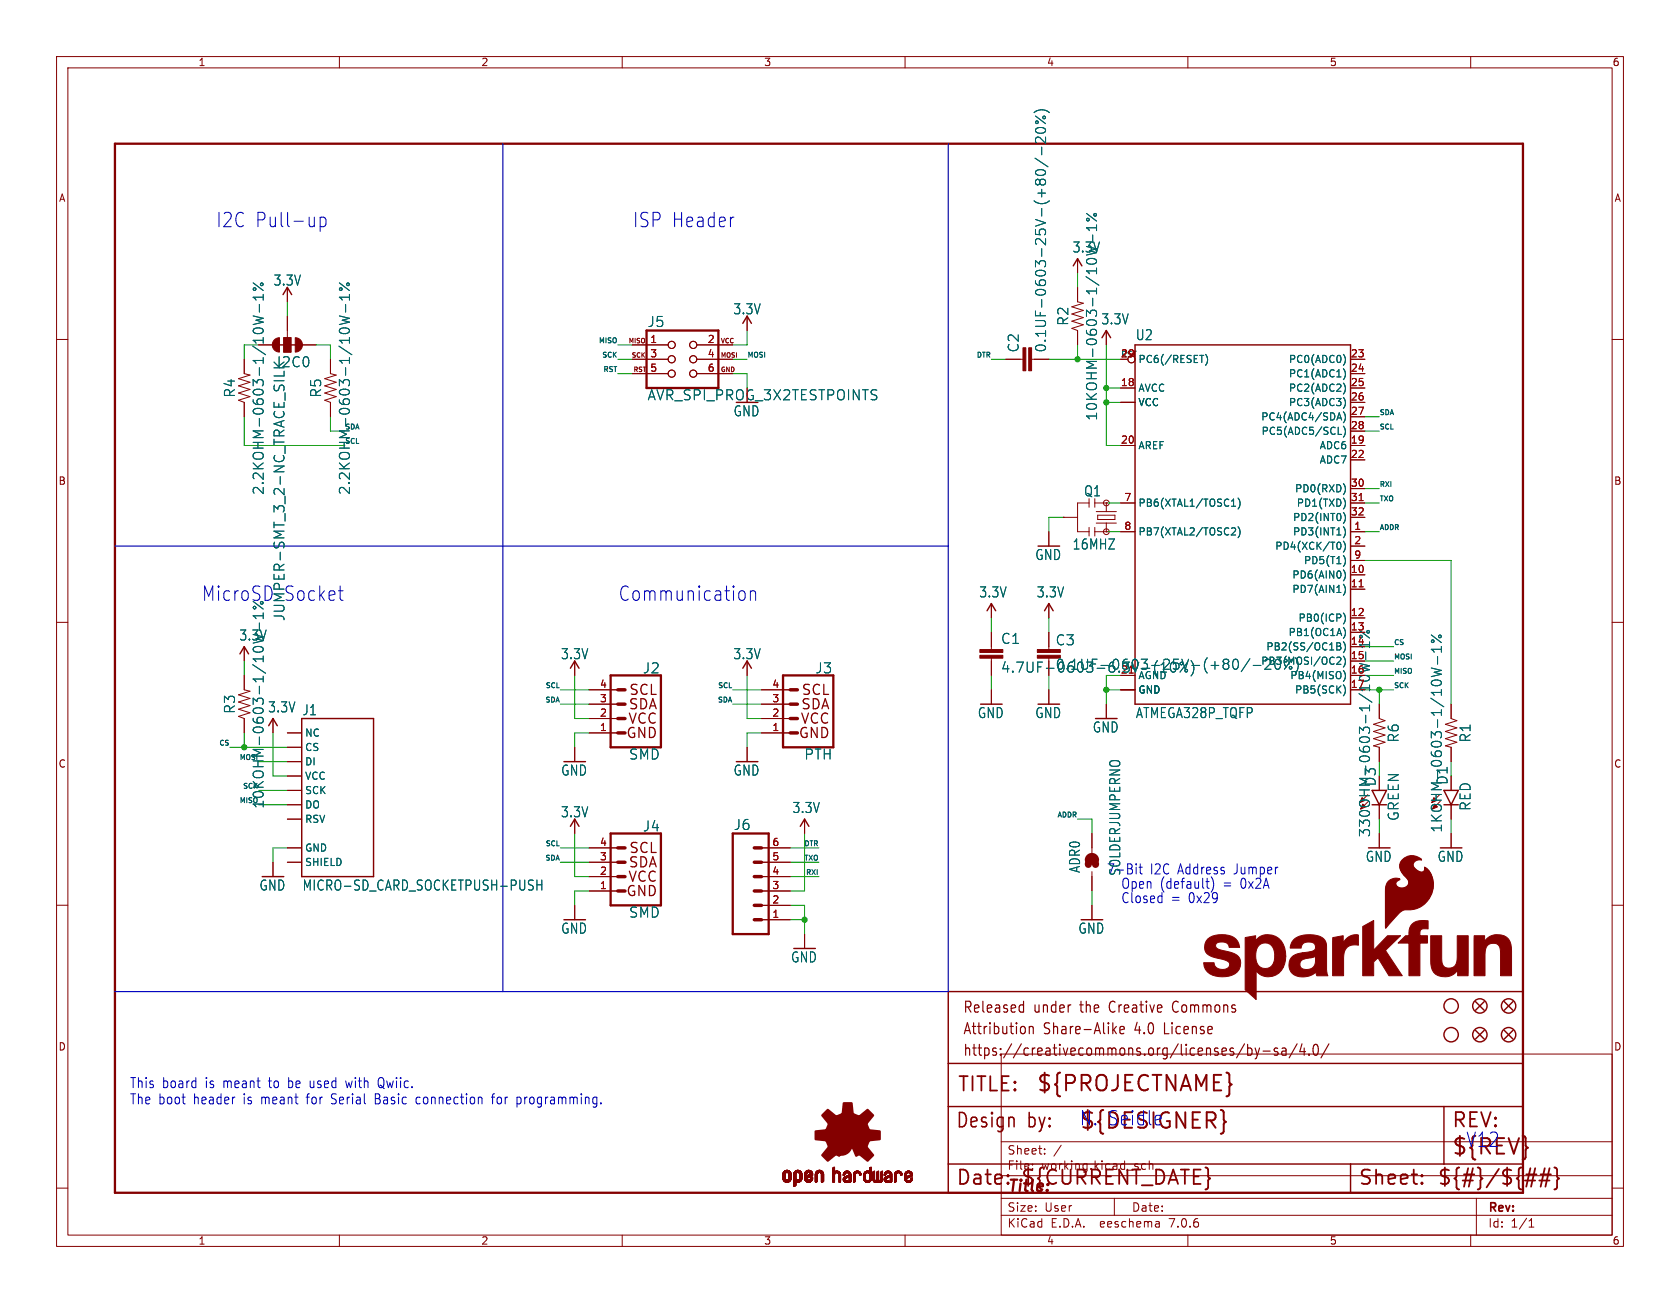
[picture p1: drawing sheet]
<svg xmlns="http://www.w3.org/2000/svg" width="297mm" height="230mm" viewBox="0 0 297 230" stroke-linecap="round" stroke-linejoin="round" font-family="sans-serif">
<defs><g id="words">
<g font-size="3.8" fill="#840000">
<text x="183.1" y="193.4">${PROJECTNAME}</text>
<text x="256.5" y="204.5">${REV}</text>
</g>
<text font-size="3.8" fill="#0000c2" x="190.8" y="200">${DESIGNER}</text>
<g font-size="3.5" fill="#0000c2">
<text x="38.1" y="40.4">I2C Pull-up</text>
<text x="111.8" y="40.4">ISP Header</text>
<text x="109.2" y="106.4">Communication</text>
<text x="190.8" y="199.1">N. Seidle</text>
<text x="259.1" y="203">V12</text>
</g>
<g font-size="3.5" fill="#006464">
<text x="35.6" y="106.4">MicroSD</text>
<text x="50.1" y="106.4">Socket</text>
</g>
<g font-size="3.5" fill="#840000">
<text x="169.2" y="193.3">TITLE:</text>
<text x="168.9" y="199.7">Design</text>
<text x="181.6" y="199.7">by:</text>
<text x="256.5" y="199.7">REV:</text>
<text x="168.9" y="209.8">Date:</text>
<text x="180.3" y="209.8">${CURRENT_DATE}</text>
<text x="240" y="209.8">Sheet:</text>
<text x="254" y="209.8">${#}/${##}</text>
</g>
<text font-size="2.8" fill="#840000" x="178" y="211.2">Title:</text>
<g font-size="2.7" fill="#840000">
<text x="170.2" y="179.3">Released</text>
<text x="182.7" y="179.3">under</text>
<text x="191.1" y="179.3">the</text>
<text x="196.5" y="179.3">Creative</text>
<text x="208" y="179.3">Commons</text>
<text x="170.2" y="183.1">Attribution</text>
<text x="184.5" y="183.1">Share-Alike</text>
<text x="200.8" y="183.1">4.0</text>
<text x="206.2" y="183.1">License</text>
<text x="170.2" y="186.9">https://creativecommons.org/licenses/by-sa/4.0/</text>
</g>
<g font-size="2.5" fill="#006464">
<text x="189.5" y="44.8">3.3V</text>
<text x="48.3" y="50.7">3.3V</text>
<text x="114.4" y="58">J5</text>
<text x="129.6" y="55.8">3.3V</text>
<text x="189.1" y="57.7" transform="rotate(-90 189.1 57.7)">R2</text>
<text x="194.6" y="57.5">3.3V</text>
<text x="48.9" y="65.1">I2C0</text>
<text x="180.3" y="62.4" transform="rotate(-90 180.3 62.4)">C2</text>
<text x="185.1" y="62.4" transform="rotate(-90 185.1 62.4)">0.1UF-0603-25V-(+80/-20%)</text>
<text x="200.7" y="60.3">U2</text>
<text x="41.8" y="70.4" transform="rotate(-90 41.8 70.4)">R4</text>
<text x="57" y="70.4" transform="rotate(-90 57 70.4)">R5</text>
<text x="129.6" y="73.8">GND</text>
<text x="194.2" y="74.4" transform="rotate(-90 194.2 74.4)">10KOHM-0603-1/10W-1%</text>
<text x="46.8" y="87.6" transform="rotate(-90 46.8 87.6)">2.2KOHM-0603-1/10W-1%</text>
<text x="62.1" y="87.6" transform="rotate(-90 62.1 87.6)">2.2KOHM-0603-1/10W-1%</text>
<text x="191.6" y="87.9">Q1</text>
<text x="182.9" y="99.2">GND</text>
<text x="189.5" y="97.3">16MHZ</text>
<text x="173" y="105.8">3.3V</text>
<text x="183.2" y="105.8">3.3V</text>
<text x="42.2" y="113.4">3.3V</text>
<text x="50.5" y="109.8" transform="rotate(-90 50.5 109.8)">JUMPER-SMT_3_2-NC_TRACE_SILK</text>
<text x="99.1" y="116.7">3.3V</text>
<text x="113.6" y="119.2">J2</text>
<text x="129.6" y="116.7">3.3V</text>
<text x="144.1" y="119.2">J3</text>
<text x="176.9" y="114">C1</text>
<text x="186.5" y="114.3">C3</text>
<text x="186.5" y="118.6">0.1UF-0603-25V-(+80/-20%)</text>
<text x="41.8" y="126.2" transform="rotate(-90 41.8 126.2)">R3</text>
<text x="47.3" y="126.1">3.3V</text>
<text x="53.4" y="126.6">J1</text>
<text x="172.8" y="127.1">GND</text>
<text x="182.9" y="127.1">GND</text>
<text x="193.1" y="129.7">GND</text>
<text x="200.7" y="127.1">ATMEGA328P_TQFP</text>
<text x="247.5" y="131.3" transform="rotate(-90 247.5 131.3)">R6</text>
<text x="260.2" y="131.3" transform="rotate(-90 260.2 131.3)">R1</text>
<text x="99.1" y="137.3">GND</text>
<text x="111.1" y="134.5">SMD</text>
<text x="129.6" y="137.3">GND</text>
<text x="142.1" y="134.5">PTH</text>
<text x="46.8" y="143" transform="rotate(-90 46.8 143)">10KOHM-0603-1/10W-1%</text>
<text x="140" y="143.9">3.3V</text>
<text x="243.4" y="139.1" transform="rotate(-90 243.4 139.1)">D3</text>
<text x="256.1" y="138.8" transform="rotate(-90 256.1 138.8)">D1</text>
<text x="260.2" y="143.4" transform="rotate(-90 260.2 143.4)">RED</text>
<text x="99.1" y="144.7">3.3V</text>
<text x="113.6" y="147.2">J4</text>
<text x="129.6" y="146.9">J6</text>
<text x="242.4" y="148" transform="rotate(-90 242.4 148)">330OHM-0603-1/10W-1%</text>
<text x="247.5" y="145.2" transform="rotate(-90 247.5 145.2)">GREEN</text>
<text x="255.1" y="147.2" transform="rotate(-90 255.1 147.2)">1KOHM-0603-1/10W-1%</text>
<text x="191.2" y="154.4" transform="rotate(-90 191.2 154.4)">ADR0</text>
<text x="195.6" y="154.7">7-Bit</text>
<text x="198.3" y="154.9" transform="rotate(-90 198.3 154.9)">SOLDERJUMPERNO</text>
<text x="241.4" y="152.5">GND</text>
<text x="254.1" y="152.5">GND</text>
<text x="45.8" y="157.6">GND</text>
<text x="53.4" y="157.6">MICRO-SD_CARD_SOCKETPUSH-PUSH</text>
<text x="99.1" y="165.2">GND</text>
<text x="111.1" y="162.4">SMD</text>
<text x="190.6" y="165.2">GND</text>
<text x="139.8" y="170.3">GND</text>
</g>
<g font-size="2.5" fill="#840000">
<text x="114.4" y="71">AVR_SPI_PROG_3X2TESTPOINTS</text>
<text x="176.9" y="119.1">4.7UF-0603-6.3V-(10%)</text>
<text x="111" y="125.7">SDA</text>
<text x="111.1" y="123.1">SCL</text>
<text x="141.5" y="125.7">SDA</text>
<text x="141.6" y="123.1">SCL</text>
<text x="110.6" y="130.8">GND</text>
<text x="110.9" y="128.2">VCC</text>
<text x="141.1" y="130.8">GND</text>
<text x="141.4" y="128.2">VCC</text>
<text x="111" y="153.6">SDA</text>
<text x="111.1" y="151.1">SCL</text>
<text x="110.6" y="158.7">GND</text>
<text x="110.9" y="156.2">VCC</text>
</g>
<g font-size="2.5" fill="#0000c2">
<text x="203.3" y="154.7">I2C Address</text>
<text x="218.3" y="154.7">Jumper</text>
<text x="198.1" y="157.2">Open</text>
<text x="198.1" y="159.8">Closed</text>
<text x="205" y="157.2">(default)</text>
<text x="207" y="159.8">=</text>
<text x="210.2" y="159.8">0x29</text>
<text x="216.3" y="157.2">=</text>
<text x="219.5" y="157.2">0x2A</text>
<text x="22.9" y="192.5">This</text>
<text x="22.9" y="195.3">The boot</text>
<text x="28.6" y="192.5">board</text>
<text x="34.3" y="195.3">header</text>
<text x="36.3" y="192.5">is meant</text>
<text x="43.2" y="195.3">is meant</text>
<text x="47.8" y="192.5">to</text>
<text x="51.3" y="192.5">be used</text>
<text x="54.7" y="195.3">for</text>
<text x="59.1" y="195.3">Serial</text>
<text x="61.9" y="192.5">with</text>
<text x="67" y="195.3">Basic</text>
<text x="67.7" y="192.5">Qwiic.</text>
<text x="74.4" y="195.3">connection</text>
<text x="88" y="195.3">for</text>
<text x="92.5" y="195.3">programming.</text>
</g>
<g font-size="2.1" fill="#840000">
<text x="178" y="207">File:</text>
<text x="178" y="204.3">Sheet:</text>
<text x="184.1" y="207">working.kicad_sch</text>
<text x="178" y="214.4">Size:</text>
<text x="184.7" y="214.4">User</text>
<text x="200" y="214.4">Date:</text>
<text x="263" y="214.6">Rev:</text>
<text x="178" y="217.2">KiCad</text>
<text x="185.7" y="217.2">E.D.A.</text>
<text x="194.6" y="217.2">eeschema</text>
<text x="207" y="217.2">7.0.6</text>
<text x="263" y="217.2">Id:</text>
<text x="267.1" y="217.2">1/1</text>
</g>
<g font-size="1.8" fill="#840000">
<text x="35" y="11.9">1</text>
<text x="85" y="11.9">2</text>
<text x="135" y="11.9">3</text>
<text x="185" y="11.9">4</text>
<text x="235" y="11.9">5</text>
<text x="285" y="11.9">6</text>
<text x="10.3" y="35.9">A</text>
<text x="285.3" y="35.9">A</text>
<text x="10.3" y="85.9">B</text>
<text x="285.3" y="85.9">B</text>
<text x="10.3" y="135.9">C</text>
<text x="285.3" y="135.9">C</text>
<text x="10.3" y="185.9">D</text>
<text x="285.3" y="185.9">D</text>
<text x="35" y="220.2">1</text>
<text x="85" y="220.2">2</text>
<text x="135" y="220.2">3</text>
<text x="185" y="220.2">4</text>
<text x="235" y="220.2">5</text>
<text x="285" y="220.2">6</text>
</g>
<g font-size="1.8" fill="#a90000">
<text x="114.9" y="60.7">1</text>
<text x="114.9" y="63.2">3</text>
<text x="114.9" y="65.8">5</text>
<text x="125" y="60.7">2</text>
<text x="125" y="63.2">4</text>
<text x="125" y="65.8">6</text>
<text x="198.1" y="63.2">29</text>
<text x="238.7" y="63.2">23</text>
<text x="238.7" y="65.8">24</text>
<text x="198.1" y="68.3">18</text>
<text x="238.7" y="68.3">25</text>
<text x="238.7" y="70.9">26</text>
<text x="238.7" y="73.4">27</text>
<text x="238.7" y="75.9">28</text>
<text x="198.1" y="78.5">20</text>
<text x="238.7" y="78.5">19</text>
<text x="238.7" y="81">22</text>
<text x="198.7" y="88.6">7</text>
<text x="238.7" y="86.1">30</text>
<text x="238.7" y="88.6">31</text>
<text x="198.7" y="93.7">8</text>
<text x="238.7" y="91.2">32</text>
<text x="239.3" y="93.7">1</text>
<text x="238.7" y="101.3">10</text>
<text x="239.3" y="96.3">2</text>
<text x="239.3" y="98.8">9</text>
<text x="238.7" y="103.9">11</text>
<text x="238.7" y="109">12</text>
<text x="238.7" y="111.5">13</text>
<text x="238.7" y="114">14</text>
<text x="238.7" y="116.6">15</text>
<text x="238.7" y="119.1">16</text>
<text x="106" y="124.2">3</text>
<text x="106" y="121.7">4</text>
<text x="136.5" y="124.2">3</text>
<text x="136.5" y="121.7">4</text>
<text x="238.7" y="121.7">17</text>
<text x="106" y="129.3">1</text>
<text x="106" y="126.7">2</text>
<text x="136.5" y="129.3">1</text>
<text x="136.5" y="126.7">2</text>
<text x="106" y="149.6">4</text>
<text x="136.5" y="149.6">6</text>
<text x="106" y="154.7">2</text>
<text x="106" y="152.1">3</text>
<text x="136.5" y="154.7">4</text>
<text x="136.5" y="152.1">5</text>
<text x="106" y="157.2">1</text>
<text x="136.5" y="159.8">2</text>
<text x="136.5" y="157.2">3</text>
<text x="136.5" y="162.3">1</text>
</g>
<g font-size="1.8" fill="#006464">
<text x="201.2" y="64.4">PC6(/RESET)</text>
<text x="227.8" y="64.4">PC0(ADC0)</text>
<text x="201.2" y="69.4">AVCC</text>
<text x="201.2" y="72">VCC</text>
<text x="227.8" y="66.9">PC1(ADC1)</text>
<text x="227.8" y="69.4">PC2(ADC2)</text>
<text x="227.8" y="72">PC3(ADC3)</text>
<text x="222.9" y="74.5">PC4(ADC4/SDA)</text>
<text x="222.9" y="77.1">PC5(ADC5/SCL)</text>
<text x="201.2" y="79.6">AREF</text>
<text x="233.2" y="79.6">ADC6</text>
<text x="233.2" y="82.1">ADC7</text>
<text x="201.2" y="89.8">PB6(XTAL1/TOSC1)</text>
<text x="228.9" y="87.2">PD0(RXD)</text>
<text x="229.2" y="89.8">PD1(TXD)</text>
<text x="201.2" y="94.8">PB7(XTAL2/TOSC2)</text>
<text x="228.5" y="94.8">PD3(INT1)</text>
<text x="228.5" y="92.3">PD2(INT0)</text>
<text x="225.3" y="97.4">PD4(XCK/T0)</text>
<text x="230.4" y="99.9">PD5(T1)</text>
<text x="228.4" y="102.5">PD6(AIN0)</text>
<text x="228.4" y="105">PD7(AIN1)</text>
<text x="227.7" y="112.6">PB1(OC1A)</text>
<text x="229.5" y="110.1">PB0(ICP)</text>
<text x="198.1" y="119.1">21</text>
<text x="222.9" y="117.7">PB3(MOSI/OC2)</text>
<text x="223.8" y="115.2">PB2(SS/OC1B)</text>
<text x="201.2" y="120.2">AGND</text>
<text x="201.2" y="122.8">GND</text>
<text x="228" y="120.2">PB4(MISO)</text>
<text x="228.9" y="122.8">PB5(SCK)</text>
<text x="53.8" y="130.4">NC</text>
<text x="53.8" y="132.9">CS</text>
<text x="53.8" y="135.5">DI</text>
<text x="53.8" y="143.1">DO</text>
<text x="53.8" y="140.6">SCK</text>
<text x="53.8" y="138">VCC</text>
<text x="53.8" y="145.6">RSV</text>
<text x="53.8" y="153.3">SHIELD</text>
<text x="53.8" y="150.7">GND</text>
</g>
<text font-size="1.4" fill="#0f0f0f" x="198.1" y="63.2">RST</text>
<g font-size="1.2" fill="#0f0f0f">
<text x="105.7" y="60.7">MISO</text>
<text x="106.3" y="63.3">SCK</text>
<text x="106.5" y="65.8">RST</text>
<text x="132.1" y="63.3">MOSI</text>
<text x="172.5" y="63.3">DTR</text>
<text x="61" y="76">SDA</text>
<text x="243.8" y="76">SCL</text>
<text x="243.8" y="73.4">SDA</text>
<text x="61" y="78.5">SCL</text>
<text x="243.8" y="88.7">TXO</text>
<text x="243.8" y="86.1">RXI</text>
<text x="243.8" y="93.7">ADDR</text>
<text x="246.4" y="119.1">MISO</text>
<text x="246.4" y="116.6">MOSI</text>
<text x="246.4" y="114.1">CS</text>
<text x="96.3" y="124.2">SDA</text>
<text x="96.3" y="121.7">SCL</text>
<text x="126.8" y="124.2">SDA</text>
<text x="126.8" y="121.7">SCL</text>
<text x="246.4" y="121.7">SCK</text>
<text x="38.6" y="131.8">CS</text>
<text x="42.2" y="134.4">MOSI</text>
<text x="96.3" y="149.6">SCL</text>
<text x="142" y="149.6">DTR</text>
<text x="186.8" y="144.5">ADDR</text>
<text x="96.3" y="152.2">SDA</text>
<text x="142" y="152.2">TXO</text>
<text x="142.3" y="154.7">RXI</text>
</g>
<g font-size="1.2" fill="#006464">
<text x="42.2" y="142">MISO</text>
<text x="42.8" y="139.5">SCK</text>
</g>
<g font-size="1.1" fill="#840000">
<text x="111" y="60.9">MISO</text>
<text x="111.6" y="63.4">SCK</text>
<text x="111.9" y="66">RST</text>
<text x="127.3" y="66">GND</text>
<text x="127.3" y="63.4">MOSI</text>
<text x="127.3" y="60.9">VCC</text>
</g>
</g></defs>
<g fill="none" stroke="#840000" stroke-width=".18">
<path d="M10 10h277v210.3h-277zM12 12h273v206.3h-273zM60 10v2M110 10v2M160 10v2M210 10v2M260 10v2M10 60h2M50.2 59.7h1.2v2.5h-1.2zM50.8 50.8v2.5M50.8 55.9v3.8M132.1 55.9v2.5"/>
<path d="M190.5 45.7v2.6M190.5 50.8v2.5l1 .3-2 .6 2 .7-2 .6 2 .6-2 .7 2 .6-2 .6 1 .4v2.6M195.6 58.4v2.6M285 60h2M43.2 63.5v2.5l1 .3-2 .6 2 .7-2 .6 2 .6-2 .7 2 .6-2 .6 1 .4v2.6M45.7 61h2.6M53.3 61h2.6M58.4 63.5v2.5l1 .3-2 .6 2 .7-2 .6 2 .6-2 .7 2 .6-2 .6 1 .4v2.6M111.8 63.5h6.3M111.8 66h6.3M111.8 61h6.3M123.2 63.5h6.3"/>
<path d="M123.2 66h6.3M123.2 61h6.3M177.8 63.5h3M182.4 63.5h3M198.1 68.6h2.6M198.1 78.7h2.6M198.1 71.1h2.6M238.8 68.6h2.5M238.8 78.7h2.5M238.8 63.5h2.5M238.8 66h2.5M238.8 71.1h2.5"/>
<path d="M238.8 73.7h2.5M238.8 76.2h2.5M185.4 94v2.5M188 91.4h.1M188 91.4h2.5M192.5 89.7v-.8h-2v5.1h2M192.5 93.2v1.5M193.5 94h2.1M193.5 93.2v1.5M193.8 92.5h3.6M193.8 90.4h3.6M194.1 91.1h3v.7h-3z"/>
<path d="M195.6 94h.1M195.6 88.9h.1M195.6 88.9h-2.1v.8M195.6 88.9v1.5M195.6 92.5v1.5M198.1 94h2.6M198.1 88.9h2.6M238.8 94h2.5M238.8 96.5h2.5M238.8 81.3h2.5M238.8 86.4h2.5M238.8 88.9h2.5"/>
<path d="M238.8 91.4h2.5M238.8 99.1h2.5M10 110h2M43.2 114.3v2.5M43.2 119.4v2.5l1 .3-2 .6 2 .6-2 .7 2 .6-2 .6 2 .7-2 .6 1 .4v2.5M101.6 116.8v2.6M132.1 116.8v2.6M175.3 106.7v2.5M175.3 111.8v3M175.3 116.3v3.1M185.4 106.7v2.5M185.4 111.8v3"/>
<path d="M185.4 116.3v.5M238.8 101.6h2.5M238.8 104.1h2.5M238.8 109.2h2.5M238.8 111.8h2.5M238.8 114.3h2.5M238.8 116.8h2.5M238.8 119.4h2.5M285 110h2M48.3 127v2.5M50.8 132.1h2.5M50.8 134.6h2.5"/>
<path d="M50.8 129.5h2.5M50.8 139.7h2.5M50.8 137.2h2.5M101.6 132.1v2.5M104.1 121.9h5.1M104.1 129.5h5.1M104.1 127h5.1M104.1 124.5h5.1M132.1 132.1v2.5M134.6 121.9h5.1M134.6 129.5h5.1M134.6 127h5.1"/>
<path d="M134.6 124.5h5.1M175.3 121.9v2.6M185.4 121.9v2.6M195.6 124.5v2.5M198.1 121.9h2.6M238.8 121.9h2.5M243.8 124.5v2.5l1.1 .4-2.1 .6 2.1 .7-2.1 .6 2.1 .6-2.1 .7 2.1 .6-2.1 .6 1 .3v2.5M256.5 124.5v2.5l1.1 .4-2.1 .6 2.1 .7-2.1 .6 2.1 .6-2.1 .7 2.1 .6-2.1 .6 1 .3v2.5M256.5 137.2v2.5M10 160h2M48.3 152.4v2.5M50.8 152.4h2.5"/>
<path d="M50.8 149.9h2.5M50.8 142.2h2.5M50.8 144.8h2.5M101.6 144.8v2.5M104.1 157.5h5.1M104.1 154.9h5.1M104.1 152.4h5.1M104.1 149.9h5.1M134.6 157.5h5.1M134.6 154.9h5.1M134.6 152.4h5.1M134.6 149.9h5.1"/>
<path d="M142.2 144.8v2.5M193 147.3v3.4M193 154.1v3.4M243.8 142.2v2.6M243.8 147.3v2.6M256.5 142.2v2.6M256.5 147.3v2.6M285 160h2M101.6 160v2.6M134.6 162.6h5.1M134.6 160h5.1M142.2 165.1v2.5"/>
<path d="M193 160v2.6M177 186.3h108v32h-108zM10 210h2M60 218.3v2M110 218.3v2M160 218.3v2M177 214.8h108M177 211.8h108M177 207.8h108M177 201.8h108M182.5 205.8v.1M184.7 203.8v.2"/>
<path d="M184.7 203.1v.1M187.6 202.4l-1.3 1.9M197 211.8v3M202.5 205.8l-.4-.1-.3 .3M203.2 205.8l.4-.1 .2 .2M203.2 205.2v1.5M204.9 216l.1 .9M205 216.8l-.2 .1M205 216.2l-.2 .1M210 218.3v2M260 218.3v2M261 211.8v6.5"/>
<path d="M270.3 216.9h.9M270.3 215.8l.4-.4v1.5M285 210h2"/>
<circle cx="118.7" cy="66" r=".63"/>
<circle cx="118.7" cy="61" r=".63"/>
<circle cx="118.7" cy="63.5" r=".63"/>
<circle cx="122.6" cy="66" r=".63"/>
<circle cx="122.6" cy="61" r=".63"/>
<circle cx="122.6" cy="63.5" r=".63"/>
<circle cx="200" cy="63.5" r=".63"/>
<circle cx="195.6" cy="88.9" r=".51"/>
<circle cx="195.6" cy="94" r=".51"/>
</g>
<g fill="#840000" stroke="#840000" stroke-width=".18">
<path d="M247.9 152.2a2.45 2.45 0 0 1 3.4-.2 1.05 1.05 0 0 0-1.4 .6 1.05 1.05 0 0 0 .7 1.4 .75 .75 0 0 0 1.3-.2v-.4a3.8 3.8 0 0 1 .7 5.5 4.3 4.3 0 0 1-4.2 1.9 4.8 4.8 0 0 0-2.2 1.9l-1.2 1.4v-6.4a1.93 1.93 0 0 1 2.5-2.2 .81 .81 0 0 0-.7 .9 .81 .81 0 0 0 .9 .7 1.09 1.09 0 0 0 1.3-.6 1.09 1.09 0 0 0-.4-1.4 2.08 2.08 0 0 1-.7-2.9z"/>
<path d="M173.2 115.8h4.1v.5h-4.1z"/>
<path d="M173.2 114.8h4.1v.5h-4.1z"/>
<path d="M183.4 114.8h4.1v.5h-4.1z"/>
<path d="M183.4 115.8h4.1v.5h-4.1z"/>
<path d="M225.4 168.9l1.9 .1v.7l-.4 1.3-1.7-.8z"/>
<path d="M240.9 163.8l1.9-1.1v5.2l2.5-2.5h2.3l-2.7 2.6 3 4.5h-2.4l-1.9-3.2-.8 .7v2.5h-1.9z"/>
<path d="M230.3 168.4l1.2-.2 .3 1.1-1.2 .2z"/>
<path d="M235.6 165.7l1.9-.3v1.3a2.34 2.34 0 0 1 2.6-1.4v1.8l-.2-.1a1.97 1.97 0 0 0-2.4 2.3v3.2h-1.9z"/>
<path d="M252.9 165.4h2v2a7.9 7.9 0 0 0 .3 3.3 1.43 1.43 0 0 0 1.6 .3 1.43 1.43 0 0 0 .8-1.4v-4.2h2l-.1 7.1h-1.8v-1a2.75 2.75 0 0 1-4.3 .3 5.3 5.3 0 0 1-.5-3.2z"/>
<path d="M260.6 165.4h1.9v1a2.68 2.68 0 0 1 4.4 0 18.2 18.2 0 0 1 .3 4.4v1.7h-1.9v-2a7.9 7.9 0 0 0-.3-3.3 1.42 1.42 0 0 0-1.6-.4 1.42 1.42 0 0 0-.8 1.4l-.1 4.3h-1.9z"/>
<path d="M220.1 165.7l1.9-.3v.9a2.88 2.88 0 0 1 3-1.1 2.88 2.88 0 0 1 2.1 2.3l.2 1.5-1.9-.1a1.87 1.87 0 0 0-2.2-2.2 2.27 2.27 0 0 0-1.2 2.7 1.64 1.64 0 0 0 1.2 1.7 1.64 1.64 0 0 0 2-.9l1.7 .8a2.81 2.81 0 0 1-4.8 .6v5.1l-2-1.8z"/>
<path d="M213.5 166a4.4 4.4 0 0 1 5 0l.5 .9 .1 .5h-1.8a1.32 1.32 0 0 0-1.9-.9 .65 .65 0 0 0-.5 .8 .65 .65 0 0 0 .7 .5l.3 .1a6.3 6.3 0 0 1 3 1.1 2.23 2.23 0 0 1-1.6 3.5 4 4 0 0 1-4.2-1.2l-.3-1.1h1.8a1.51 1.51 0 0 0 1.2 1.1 1.51 1.51 0 0 0 1.6-.6 .85 .85 0 0 0-.9-1 7.5 7.5 0 0 1-3.1-1.2 1.96 1.96 0 0 1 .1-2.5z"/>
<path d="M249.7 163.3a3.9 3.9 0 0 1 2.7-.6h.1v1.5h-.4a.91 .91 0 0 0-.9 .2 .91 .91 0 0 0-.2 1h1.4v1.3h-1.4v5.8h-1.9v-5.8h-1.9l.8-.8a.99 .99 0 0 1 1.1-.5v-.3a2.67 2.67 0 0 1 .6-1.8z"/>
<path d="M247.9 152a2.45 2.45 0 0 1 3.4-.1 1.05 1.05 0 0 0-1.4 .5 1.05 1.05 0 0 0 .6 1.4 .75 .75 0 0 0 1.3-.2v-.4a3.8 3.8 0 0 1 .8 5.5 4.3 4.3 0 0 1-4.2 2 4.8 4.8 0 0 0-2.3 1.8l-1.2 1.4v-6.4a1.94 1.94 0 0 1 2.6-2.2 .82 .82 0 0 0-.8 .9 .82 .82 0 0 0 1 .7 1.1 1.1 0 0 0 1.3-.6 1.1 1.1 0 0 0-.5-1.3 2.08 2.08 0 0 1-.6-3z"/>
<path d="M228.8 166a4.8 4.8 0 0 1 5.3 0 3.8 3.8 0 0 1 .4 2.6v2.8l.3 1.1h-1.4a.51 .51 0 0 1-.6-.1 .51 .51 0 0 1-.1-.5v-.1a3.3 3.3 0 0 1-4.4 .1 2.19 2.19 0 0 1-.2-2.4 2.19 2.19 0 0 1 2.2-1.1l.3 1.1a.96 .96 0 0 0-.8 1.1 .96 .96 0 0 0 1.2 .8 1.68 1.68 0 0 0 1.6-2.1v-.3l-.8 .3-.3-1.1a.86 .86 0 0 0 1-1 1.42 1.42 0 0 0-2-.5l-.4 .5a.45 .45 0 0 1-.7 .4h-1.3l.2-.9z"/>
<path d="M48.5 60.1l.4-.3 .5-.1v2.5a1.27 1.27 0 0 1-1.2-.8 1.27 1.27 0 0 1 .3-1.3z"/>
<path d="M50.2 59.7h1.2v2.5h-1.2z"/>
<path d="M52.2 59.7a1.27 1.27 0 0 1 1.3 1.3h-1.3z"/>
<path d="M52.2 61h1.3a1.27 1.27 0 0 1-1.3 1.2z"/>
<path d="M180.8 61.5h.6v4h-.6z"/>
<path d="M181.9 61.5h.5v4h-.5z"/>
<path d="M138.4 208.3h.4z"/>
<path d="M138.4 208.2l.4 .1z"/>
<path d="M138.4 208.2h.4z"/>
<path d="M138.4 208.1l.4 .1z"/>
<path d="M138.4 208.1h.4z"/>
<path d="M138.4 208l.4 .1z"/>
<path d="M138.4 208h.4z"/>
<path d="M138.4 207.9l.4 .1z"/>
<path d="M138.4 207.9h.4z"/>
<path d="M138.4 207.8l.4 .1z"/>
<path d="M138.4 207.8h.4z"/>
<path d="M138.4 207.7l.4 .1z"/>
<path d="M138.4 207.7h.4z"/>
<path d="M138.4 207.6l.4 .1z"/>
<path d="M138.4 207.6h.4z"/>
<path d="M138.4 207.5l.4 .1z"/>
<path d="M138.4 207.5h.4z"/>
<path d="M138.4 208.3l.4 .1z"/>
<path d="M138.4 207.4l.4 .1z"/>
<path d="M138.4 207.4h.4z"/>
<path d="M138.4 208.5h.5z"/>
<path d="M138.4 208.4l.5 .1z"/>
<path d="M138.4 208.4h.5z"/>
<path d="M138.4 208.4h.4z"/>
<path d="M138.4 207.4h.5z"/>
<path d="M138.4 207.3l.5 .1z"/>
<path d="M138.4 207.3h.5z"/>
<path d="M138.4 208.5l.6 .1z"/>
<path d="M138.4 208.5h.6z"/>
<path d="M138.4 207.3h.6z"/>
<path d="M138.5 208.6h.5z"/>
<path d="M138.5 207.3h.5z"/>
<path d="M138.5 207.2l.5 .1z"/>
<path d="M138.5 207.2h.6z"/>
<path d="M138.5 208.6h1.3z"/>
<path d="M138.5 208.6h.6z"/>
<path d="M138.5 207.2h1.3z"/>
<path d="M138.5 208.6l1.3 .1z"/>
<path d="M138.5 208.7h1.2z"/>
<path d="M138.5 207.2h1.2z"/>
<path d="M138.5 207.1l1.2 .1z"/>
<path d="M138.5 207.1h1.2z"/>
<path d="M138.6 208.7h1.1z"/>
<path d="M138.6 207.1h1.1z"/>
<path d="M138.6 208.8h1.1z"/>
<path d="M138.6 208.7l1.1 .1z"/>
<path d="M138.6 208.8h1z"/>
<path d="M138.6 207l1 .1z"/>
<path d="M138.6 207h1z"/>
<path d="M138.7 208.8h.9z"/>
<path d="M138.7 207h.9z"/>
<path d="M138.7 207h.8z"/>
<path d="M138.7 208.8l.8 .1z"/>
<path d="M138.7 208.9h.8z"/>
<path d="M138.8 208.9h.7z"/>
<path d="M138.8 206.9l.7 .1z"/>
<path d="M138.8 206.9h.7z"/>
<path d="M138.8 208.9h.6z"/>
<path d="M138.8 206.9h.6z"/>
<path d="M138.9 208.9h.5z"/>
<path d="M138.9 206.9h.5z"/>
<path d="M138.9 208.9h.4z"/>
<path d="M138.9 206.9h.4z"/>
<path d="M139 208.9l.3 .1z"/>
<path d="M139 206.9h.3z"/>
<path d="M139 209h.3z"/>
<path d="M139 209h.2z"/>
<path d="M139 206.8l.2 .1z"/>
<path d="M139.2 207.2h.6z"/>
<path d="M139.2 208.6h.6z"/>
<path d="M139.2 207.2l.6 .1z"/>
<path d="M139.3 208.6h.5z"/>
<path d="M139.3 207.3h.5z"/>
<path d="M139.3 208.5l.5 .1z"/>
<path d="M139.3 208.5h.5z"/>
<path d="M139.4 208.5h.4z"/>
<path d="M139.4 207.3h.4z"/>
<path d="M139.4 208.4l.4 .1z"/>
<path d="M139.4 207.4h.4z"/>
<path d="M139.4 207.3l.4 .1z"/>
<path d="M139.4 208.4h.4z"/>
<path d="M139.5 208.4h.4z"/>
<path d="M139.5 208.3l.4 .1z"/>
<path d="M139.5 208.3h.4z"/>
<path d="M139.5 207.5h.4z"/>
<path d="M139.5 207.4l.4 .1z"/>
<path d="M139.5 208.2l.4 .1z"/>
<path d="M139.5 208.2h.4z"/>
<path d="M139.5 208.1l.4 .1z"/>
<path d="M139.5 208.1h.4z"/>
<path d="M139.5 208l.4 .1z"/>
<path d="M139.5 208h.4z"/>
<path d="M139.5 207.9l.4 .1z"/>
<path d="M139.5 207.9h.4z"/>
<path d="M139.5 207.8l.4 .1z"/>
<path d="M139.5 207.8h.4z"/>
<path d="M139.5 207.7l.4 .1z"/>
<path d="M139.5 207.7h.4z"/>
<path d="M139.5 207.6l.4 .1z"/>
<path d="M139.5 207.6h.4z"/>
<path d="M139.5 207.5l.4 .1z"/>
<path d="M140.3 209.6h.2z"/>
<path d="M140.3 209.6h.3z"/>
<path d="M140.3 209.6h.4z"/>
<path d="M140.3 209.5l.4 .1z"/>
<path d="M140.3 209.5h.4z"/>
<path d="M140.3 209.4l.4 .1z"/>
<path d="M140.3 209.4h.4z"/>
<path d="M140.3 209.3l.4 .1z"/>
<path d="M140.3 209.3h.4z"/>
<path d="M140.3 209.2l.4 .1z"/>
<path d="M140.3 209.2h.4z"/>
<path d="M140.3 209.1l.4 .1z"/>
<path d="M140.3 209.1h.4z"/>
<path d="M140.3 209l.4 .1z"/>
<path d="M140.3 209h.4z"/>
<path d="M140.3 208.9l.4 .1z"/>
<path d="M140.3 208.9h.4z"/>
<path d="M140.3 208.9h1.1z"/>
<path d="M140.3 208.8l1.1 .1z"/>
<path d="M140.3 208.8h1.2z"/>
<path d="M140.3 208.8h1.3z"/>
<path d="M140.3 208.7l1.3 .1z"/>
<path d="M140.3 208.7h1.3z"/>
<path d="M140.3 208.6l1.4 .1z"/>
<path d="M140.3 208.6h1.4z"/>
<path d="M140.3 208.6h.7z"/>
<path d="M140.3 208.6h.6z"/>
<path d="M140.3 208.5l.6 .1z"/>
<path d="M140.3 208.5h.6z"/>
<path d="M140.3 208.5h.5z"/>
<path d="M140.3 208.4l.5 .1z"/>
<path d="M140.3 208.4h.5z"/>
<path d="M140.3 208.4h.4z"/>
<path d="M140.3 208.3l.4 .1z"/>
<path d="M140.3 208.3h.4z"/>
<path d="M140.3 208.2l.4 .1z"/>
<path d="M140.3 208.2h.4z"/>
<path d="M140.3 208.1l.4 .1z"/>
<path d="M140.3 208.1h.4z"/>
<path d="M140.3 208l.4 .1z"/>
<path d="M140.3 208h.4z"/>
<path d="M140.3 207.9l.4 .1z"/>
<path d="M140.3 207.9h.4z"/>
<path d="M140.3 207.8l.4 .1z"/>
<path d="M140.3 207.8h.4z"/>
<path d="M140.3 207.7l.4 .1z"/>
<path d="M140.3 207.7h.4z"/>
<path d="M140.3 207.6l.4 .1z"/>
<path d="M140.3 207.6h.4z"/>
<path d="M140.3 207.5l.4 .1z"/>
<path d="M140.3 207.5h.4z"/>
<path d="M140.3 207.4l.4 .1z"/>
<path d="M140.3 207.4h.4z"/>
<path d="M140.3 207.4h.5z"/>
<path d="M140.3 209.6l.2 .1z"/>
<path d="M140.4 209.7h.1z"/>
<path d="M140.4 207.3l.4 .1z"/>
<path d="M140.4 207.3h.4z"/>
<path d="M140.4 207.3h.5z"/>
<path d="M140.4 207.2l.5 .1z"/>
<path d="M140.4 207.2h.6z"/>
<path d="M140.4 207.2h1.3z"/>
<path d="M140.4 207.2h1.2z"/>
<path d="M140.5 207.1l1.1 .1z"/>
<path d="M140.5 207.1h1.1z"/>
<path d="M140.5 207l1 .1z"/>
<path d="M140.5 207h1z"/>
<path d="M140.6 207h.9z"/>
<path d="M140.6 207h.8z"/>
<path d="M140.7 206.9l.7 .1z"/>
<path d="M140.7 206.9h.7z"/>
<path d="M140.8 208.9h.5z"/>
<path d="M140.8 206.9h.5z"/>
<path d="M140.9 206.9h.3z"/>
<path d="M140.9 208.9l.3 .1z"/>
<path d="M140.9 209h.3z"/>
<path d="M140.9 206.8l.2 .1z"/>
<path d="M141 209h.1z"/>
<path d="M141.1 207.2h.6z"/>
<path d="M141.1 208.6h.6z"/>
<path d="M141.2 208.6h.5z"/>
<path d="M141.2 207.2l.5 .1z"/>
<path d="M141.2 207.3h.5z"/>
<path d="M141.2 208.5l.5 .1z"/>
<path d="M141.2 208.5h.5z"/>
<path d="M141.3 208.5h.4z"/>
<path d="M141.3 207.3h.4z"/>
<path d="M141.3 207.4h.4z"/>
<path d="M141.3 207.3l.4 .1z"/>
<path d="M141.3 208.4l.5 .1z"/>
<path d="M141.3 208.4h.5z"/>
<path d="M141.3 207.4h.5z"/>
<path d="M141.4 208.4h.4z"/>
<path d="M141.4 207.4h.4z"/>
<path d="M141.4 208.3l.4 .1z"/>
<path d="M141.4 207.5h.4z"/>
<path d="M141.4 207.4l.4 .1z"/>
<path d="M141.4 208.3h.4z"/>
<path d="M141.4 208.2l.4 .1z"/>
<path d="M141.4 208.2h.4z"/>
<path d="M141.4 208.1l.4 .1z"/>
<path d="M141.4 208.1h.4z"/>
<path d="M141.4 208l.4 .1z"/>
<path d="M141.4 208h.4z"/>
<path d="M141.4 207.9l.4 .1z"/>
<path d="M141.4 207.9h.4z"/>
<path d="M141.4 207.8l.4 .1z"/>
<path d="M141.4 207.8h.4z"/>
<path d="M141.4 207.7l.4 .1z"/>
<path d="M141.4 207.7h.4z"/>
<path d="M141.4 207.6l.4 .1z"/>
<path d="M141.4 207.6h.4z"/>
<path d="M141.4 207.5l.4 .1z"/>
<path d="M142.2 208.4h.5z"/>
<path d="M142.2 208.4h.4z"/>
<path d="M142.2 208.3l.4 .1z"/>
<path d="M142.2 208.3h.4z"/>
<path d="M142.2 208.2l.5 .1z"/>
<path d="M142.2 208.2h.5z"/>
<path d="M142.2 208.2h.6z"/>
<path d="M142.2 208.1l.7 .1z"/>
<path d="M142.2 208.1h.7z"/>
<path d="M142.2 208.1h.8z"/>
<path d="M142.2 208.1h.9z"/>
<path d="M142.2 208l.9 .1z"/>
<path d="M142.2 208h.9z"/>
<path d="M142.2 208h1z"/>
<path d="M142.2 208h1.1z"/>
<path d="M142.2 207.9l1.1 .1z"/>
<path d="M142.2 207.9h1.1z"/>
<path d="M142.2 207.9h1.2z"/>
<path d="M142.2 207.9h1.3z"/>
<path d="M142.2 207.8l1.3 .1z"/>
<path d="M142.2 207.8h1.4z"/>
<path d="M142.2 207.8h.4z"/>
<path d="M142.2 207.7l.4 .1z"/>
<path d="M142.2 207.7h.4z"/>
<path d="M142.2 207.6l.4 .1z"/>
<path d="M142.2 207.6h.4z"/>
<path d="M142.2 207.5l.4 .1z"/>
<path d="M142.2 207.5h.4z"/>
<path d="M142.2 207.4l.4 .1z"/>
<path d="M142.2 207.4h.5z"/>
<path d="M142.2 208.5h.5z"/>
<path d="M142.2 208.4l.5 .1z"/>
<path d="M142.2 207.3l.5 .1z"/>
<path d="M142.3 208.5h.5z"/>
<path d="M142.3 208.5h.4z"/>
<path d="M142.3 207.3h.4z"/>
<path d="M142.3 207.3h.5z"/>
<path d="M142.3 208.6h.5z"/>
<path d="M142.3 208.5l.5 .1z"/>
<path d="M142.3 207.2l.5 .1z"/>
<path d="M142.3 208.6h1.3z"/>
<path d="M142.3 208.6h.6z"/>
<path d="M142.3 207.2h.6z"/>
<path d="M142.3 207.2h1.3z"/>
<path d="M142.3 208.6l1.3 .1z"/>
<path d="M142.3 208.7h1.3z"/>
<path d="M142.4 208.7h1.1z"/>
<path d="M142.4 207.1l1.2 .1z"/>
<path d="M142.4 207.1h1.2z"/>
<path d="M142.4 207.1h1.1z"/>
<path d="M142.4 208.7l1.1 .1z"/>
<path d="M142.4 208.8h1.1z"/>
<path d="M142.5 208.8h.9z"/>
<path d="M142.5 207l1 .1z"/>
<path d="M142.5 207h1z"/>
<path d="M142.5 207h.9z"/>
<path d="M142.5 208.8l.9 .1z"/>
<path d="M142.6 207h.8z"/>
<path d="M142.6 208.9h.7z"/>
<path d="M142.6 206.9l.7 .1z"/>
<path d="M142.6 206.9h.7z"/>
<path d="M142.7 208.9h.6z"/>
<path d="M142.7 206.9h.5z"/>
<path d="M142.7 208.9h.5z"/>
<path d="M142.7 207.8h1z"/>
<path d="M142.8 208.9h.4z"/>
<path d="M142.8 207.8h.9z"/>
<path d="M142.8 206.9h.3z"/>
<path d="M142.8 208.9l.3 .1z"/>
<path d="M142.8 209h.3z"/>
<path d="M142.8 207.7l.9 .1z"/>
<path d="M142.9 207.7h.8z"/>
<path d="M142.9 206.8l.1 .1z"/>
<path d="M143 207.7h.7z"/>
<path d="M143 207.2h.6z"/>
<path d="M143 208.6h.6z"/>
<path d="M143 207.6l.7 .1z"/>
<path d="M143.1 207.2l.5 .1z"/>
<path d="M143.1 208.6h.5z"/>
<path d="M143.1 207.6h.6z"/>
<path d="M143.1 207.3h.5z"/>
<path d="M143.1 208.5l.5 .1z"/>
<path d="M143.1 208.5h.5z"/>
<path d="M143.2 207.3h.5z"/>
<path d="M143.2 208.5h.4z"/>
<path d="M143.2 207.6h.5z"/>
<path d="M143.2 208.5h.5z"/>
<path d="M143.2 207.4h.5z"/>
<path d="M143.2 207.3l.5 .1z"/>
<path d="M143.2 208.4l.5 .1z"/>
<path d="M143.2 208.4h.5z"/>
<path d="M143.2 207.5l.5 .1z"/>
<path d="M143.2 207.5h.5z"/>
<path d="M143.2 207.4l.5 .1z"/>
<path d="M143.3 208.4h.4z"/>
<path d="M143.3 207.5h.4z"/>
<path d="M143.3 208.3l.4 .1z"/>
<path d="M143.3 208.3h.4z"/>
<path d="M143.3 208.2l.4 .1z"/>
<path d="M143.3 208.2h.4z"/>
<path d="M143.4 208.2h.3z"/>
<path d="M143.4 208.1l.3 .1z"/>
<path d="M143.4 208.1h.3z"/>
<path d="M143.5 208.1h.2z"/>
<path d="M143.6 208.1h.1z"/>
<path d="M144.1 208.9h.3z"/>
<path d="M144.1 208.8l.4 .1z"/>
<path d="M144.1 208.8h.4z"/>
<path d="M144.1 208.7l.4 .1z"/>
<path d="M144.1 208.7h.4z"/>
<path d="M144.1 208.6l.4 .1z"/>
<path d="M144.1 208.6h.4z"/>
<path d="M144.1 208.5l.4 .1z"/>
<path d="M144.1 208.5h.4z"/>
<path d="M144.1 208.4l.4 .1z"/>
<path d="M144.1 208.4h.4z"/>
<path d="M144.1 208.3l.4 .1z"/>
<path d="M144.1 208.3h.4z"/>
<path d="M144.1 208.2l.4 .1z"/>
<path d="M144.1 208.2h.4z"/>
<path d="M144.1 208.1l.4 .1z"/>
<path d="M144.1 208.1h.4z"/>
<path d="M144.1 208l.4 .1z"/>
<path d="M144.1 208h.4z"/>
<path d="M144.1 207.9l.4 .1z"/>
<path d="M144.1 207.9h.4z"/>
<path d="M144.1 207.8l.4 .1z"/>
<path d="M144.1 207.8h.4z"/>
<path d="M144.1 207.7l.4 .1z"/>
<path d="M144.1 207.7h.4z"/>
<path d="M144.1 207.6l.4 .1z"/>
<path d="M144.1 207.6h.4z"/>
<path d="M144.1 207.5l.4 .1z"/>
<path d="M144.1 207.5h.4z"/>
<path d="M144.2 208.9h.2z"/>
<path d="M144.2 207.4l.3 .1z"/>
<path d="M144.2 207.4h.4z"/>
<path d="M144.2 208.9h.1z"/>
<path d="M144.2 207.3l.4 .1z"/>
<path d="M144.2 207.3h.4z"/>
<path d="M144.2 207.3h.5z"/>
<path d="M144.2 207.2l.6 .1z"/>
<path d="M144.2 207.2h.6z"/>
<path d="M144.2 207.2h1.3z"/>
<path d="M144.3 207.2h1.2z"/>
<path d="M144.3 207.1l1.2 .1z"/>
<path d="M144.3 207.1h1.2z"/>
<path d="M144.3 207.1h1.1z"/>
<path d="M144.4 207l1 .1z"/>
<path d="M144.4 207h1z"/>
<path d="M144.4 207h.9z"/>
<path d="M144.5 207h.8z"/>
<path d="M144.5 206.9l.8 .1z"/>
<path d="M144.5 206.9h.7z"/>
<path d="M144.6 206.9h.5z"/>
<path d="M144.7 206.9h.4z"/>
<path d="M144.7 206.9h.3z"/>
<path d="M144.8 206.8l.2 .1z"/>
<path d="M144.9 207.2h.6z"/>
<path d="M145 207.2l.5 .1z"/>
<path d="M145 207.3h.5z"/>
<path d="M145.1 207.3h.4z"/>
<path d="M145.1 207.3h.5z"/>
<path d="M145.1 207.4h.5z"/>
<path d="M145.1 207.3l.5 .1z"/>
<path d="M145.2 207.4h.4z"/>
<path d="M145.2 207.5h.4z"/>
<path d="M145.2 207.4l.4 .1z"/>
<path d="M145.2 208.9h.3z"/>
<path d="M145.2 208.8l.3 .1z"/>
<path d="M145.2 208.8h.4z"/>
<path d="M145.2 208.7l.4 .1z"/>
<path d="M145.2 208.7h.4z"/>
<path d="M145.2 208.6l.4 .1z"/>
<path d="M145.2 208.6h.4z"/>
<path d="M145.2 208.5l.4 .1z"/>
<path d="M145.2 208.5h.4z"/>
<path d="M145.2 208.4l.4 .1z"/>
<path d="M145.2 208.4h.4z"/>
<path d="M145.2 208.3l.4 .1z"/>
<path d="M145.2 208.3h.4z"/>
<path d="M145.2 208.2l.4 .1z"/>
<path d="M145.2 208.2h.4z"/>
<path d="M145.2 208.1l.4 .1z"/>
<path d="M145.2 208.1h.4z"/>
<path d="M145.2 208l.4 .1z"/>
<path d="M145.2 208h.4z"/>
<path d="M145.2 207.9l.4 .1z"/>
<path d="M145.2 207.9h.4z"/>
<path d="M145.2 207.8l.4 .1z"/>
<path d="M145.2 207.8h.4z"/>
<path d="M145.2 207.7l.4 .1z"/>
<path d="M145.2 207.7h.4z"/>
<path d="M145.2 207.6l.4 .1z"/>
<path d="M145.2 207.6h.4z"/>
<path d="M145.2 207.5l.4 .1z"/>
<path d="M145.2 208.9h.2z"/>
<path d="M145.2 208.9h.1z"/>
<path d="M147.3 208.9h.1z"/>
<path d="M147.3 206.5h.2z"/>
<path d="M147.3 209h.1z"/>
<path d="M147.3 208.9l.1 .1z"/>
<path d="M147.3 208.9h.2z"/>
<path d="M147.3 208.8l.2 .1z"/>
<path d="M147.3 208.8h.2z"/>
<path d="M147.3 208.7l.2 .1z"/>
<path d="M147.3 208.7h.2z"/>
<path d="M147.3 208.6l.2 .1z"/>
<path d="M147.3 208.6h.2z"/>
<path d="M147.3 208.5l.2 .1z"/>
<path d="M147.3 208.5h.2z"/>
<path d="M147.3 208.4l.2 .1z"/>
<path d="M147.3 208.4h.2z"/>
<path d="M147.3 208.3l.2 .1z"/>
<path d="M147.3 208.3h.2z"/>
<path d="M147.3 208.2l.2 .1z"/>
<path d="M147.3 208.2h.2z"/>
<path d="M147.3 208.1l.2 .1z"/>
<path d="M147.3 208.1h.2z"/>
<path d="M147.3 208l.2 .1z"/>
<path d="M147.3 208h.2z"/>
<path d="M147.3 207.9l.2 .1z"/>
<path d="M147.3 207.9h.2z"/>
<path d="M147.3 207.8l.2 .1z"/>
<path d="M147.3 207.8h.2z"/>
<path d="M147.3 207.7l.2 .1z"/>
<path d="M147.3 207.7h.2z"/>
<path d="M147.3 207.6l.2 .1z"/>
<path d="M147.3 207.6h.2z"/>
<path d="M147.3 207.6h.3z"/>
<path d="M147.3 207.5l.3 .1z"/>
<path d="M147.3 207.5h.3z"/>
<path d="M147.3 207.4l.3 .1z"/>
<path d="M147.3 207.4h.3z"/>
<path d="M147.3 207.4h.4z"/>
<path d="M147.3 207.3l.4 .1z"/>
<path d="M147.3 207.3h.4z"/>
<path d="M147.3 207.3h.5z"/>
<path d="M147.3 207.3h.6z"/>
<path d="M147.3 207.2l1.2 .1z"/>
<path d="M147.3 207.2h1.2z"/>
<path d="M147.3 207.2h1.1z"/>
<path d="M147.3 207.1l1.1 .1z"/>
<path d="M147.3 207.1h1.1z"/>
<path d="M147.3 207.1h1z"/>
<path d="M147.3 207l.3 .1z"/>
<path d="M147.3 207h.3z"/>
<path d="M147.3 207h.2z"/>
<path d="M147.3 206.9l.2 .1z"/>
<path d="M147.3 206.9h.2z"/>
<path d="M147.3 206.8l.2 .1z"/>
<path d="M147.3 206.8h.2z"/>
<path d="M147.3 206.7l.2 .1z"/>
<path d="M147.3 206.7h.2z"/>
<path d="M147.3 206.6l.2 .1z"/>
<path d="M147.3 206.6h.2z"/>
<path d="M147.3 206.5l.2 .1z"/>
<path d="M147.3 206.4l.2 .1z"/>
<path d="M147.3 206.4h.2z"/>
<path d="M147.4 206.3l.1 .1z"/>
<path d="M147.4 206.3h.1z"/>
<path d="M147.7 207l.5 .1z"/>
<path d="M147.7 207h.5z"/>
<path d="M147.8 207h.3z"/>
<path d="M147.9 207h.1z"/>
<path d="M148 207.3h.5z"/>
<path d="M148.1 207.3h.4z"/>
<path d="M148.2 207.3h.3z"/>
<path d="M148.2 207.3l.4 .1z"/>
<path d="M148.2 207.4h.4z"/>
<path d="M148.3 207.4h.3z"/>
<path d="M148.3 207.5h.3z"/>
<path d="M148.3 207.4l.3 .1z"/>
<path d="M148.3 207.5l.3 .1z"/>
<path d="M148.3 207.7h.3z"/>
<path d="M148.3 207.6l.3 .1z"/>
<path d="M148.3 207.6h.3z"/>
<path d="M148.3 209h.1z"/>
<path d="M148.3 208.9l.2 .1z"/>
<path d="M148.3 208.9h.2z"/>
<path d="M148.3 208.9h.3z"/>
<path d="M148.3 208.8l.3 .1z"/>
<path d="M148.3 208.8h.3z"/>
<path d="M148.3 208.7l.3 .1z"/>
<path d="M148.3 208.7h.3z"/>
<path d="M148.3 208.6l.3 .1z"/>
<path d="M148.3 208.6h.3z"/>
<path d="M148.3 208.5l.3 .1z"/>
<path d="M148.3 208.5h.3z"/>
<path d="M148.3 208.4l.3 .1z"/>
<path d="M148.3 208.4h.3z"/>
<path d="M148.3 208.3l.3 .1z"/>
<path d="M148.3 208.3h.3z"/>
<path d="M148.3 208.2l.3 .1z"/>
<path d="M148.3 208.2h.3z"/>
<path d="M148.3 208.1l.3 .1z"/>
<path d="M148.3 208.1h.3z"/>
<path d="M148.3 208l.3 .1z"/>
<path d="M148.3 208h.3z"/>
<path d="M148.3 207.9l.3 .1z"/>
<path d="M148.3 207.9h.3z"/>
<path d="M148.3 207.8l.3 .1z"/>
<path d="M148.3 207.8h.3z"/>
<path d="M148.3 207.7l.3 .1z"/>
<path d="M149.1 208.5l.3 .1z"/>
<path d="M149.1 208.5h.3z"/>
<path d="M149.1 208.5h.2z"/>
<path d="M149.1 208.4l.2 .1z"/>
<path d="M149.1 208.4h.3z"/>
<path d="M149.1 207.7l.1 .1z"/>
<path d="M149.1 207.7h.2z"/>
<path d="M149.1 207.6l.2 .1z"/>
<path d="M149.1 207.6h.2z"/>
<path d="M149.1 208.6h.3z"/>
<path d="M149.1 208.3l.3 .1z"/>
<path d="M149.1 208.3h.3z"/>
<path d="M149.1 207.8h.1z"/>
<path d="M149.1 207.6h.3z"/>
<path d="M149.1 207.5l.3 .1z"/>
<path d="M149.1 208.7h.4z"/>
<path d="M149.1 208.6l.3 .1z"/>
<path d="M149.1 208.3h.4z"/>
<path d="M149.1 207.5h.3z"/>
<path d="M149.1 208.7h.5z"/>
<path d="M149.1 208.2l.4 .1z"/>
<path d="M149.1 208.2h.4z"/>
<path d="M149.1 208.2h.5z"/>
<path d="M149.1 207.4l.3 .1z"/>
<path d="M149.1 207.4h.3z"/>
<path d="M149.1 208.7h.8z"/>
<path d="M149.1 207.4h.4z"/>
<path d="M149.1 208.2h.6z"/>
<path d="M149.1 208.7l.8 .1z"/>
<path d="M149.1 207.3l.4 .1z"/>
<path d="M149.2 208.8h.7z"/>
<path d="M149.2 208.2h.5z"/>
<path d="M149.2 207.3h.3z"/>
<path d="M149.2 208.1l.6 .1z"/>
<path d="M149.2 208.1h.6z"/>
<path d="M149.2 207.3h.4z"/>
<path d="M149.2 207.3h.5z"/>
<path d="M149.2 208.1h.7z"/>
<path d="M149.2 207.2l1.1 .1z"/>
<path d="M149.2 207.2h1.1z"/>
<path d="M149.2 208.8l.8 .1z"/>
<path d="M149.3 208.9h.7z"/>
<path d="M149.3 207.2h1z"/>
<path d="M149.3 208.1h.7z"/>
<path d="M149.3 207.2h.9z"/>
<path d="M149.3 208l.7 .1z"/>
<path d="M149.3 208h.7z"/>
<path d="M149.3 208h.8z"/>
<path d="M149.3 207.1l.9 .1z"/>
<path d="M149.3 207.1h.9z"/>
<path d="M149.3 208h1.1z"/>
<path d="M149.4 208.9h.6z"/>
<path d="M149.4 207.1h.7z"/>
<path d="M149.4 208h1z"/>
<path d="M149.4 208.9h.5z"/>
<path d="M149.4 208.9l.5 .1z"/>
<path d="M149.4 209h.5z"/>
<path d="M149.5 207l.5 .1z"/>
<path d="M149.5 209h.4z"/>
<path d="M149.5 208h.9z"/>
<path d="M149.5 207h.5z"/>
<path d="M149.5 207.9l.9 .1z"/>
<path d="M149.5 207.9h.9z"/>
<path d="M149.6 207h.3z"/>
<path d="M149.6 207.9h.8z"/>
<path d="M149.7 207.9h.7z"/>
<path d="M149.7 208.7h.2z"/>
<path d="M149.7 207h.1z"/>
<path d="M149.7 207.8l.7 .1z"/>
<path d="M149.8 207.8h.6z"/>
<path d="M149.8 207.3h.5z"/>
<path d="M149.9 207.8h.5z"/>
<path d="M149.9 207.3h.4z"/>
<path d="M150 207.3h.3z"/>
<path d="M150 207.3l.4 .1z"/>
<path d="M150 207.7l.4 .1z"/>
<path d="M150 207.4h.4z"/>
<path d="M150 207.7h.4z"/>
<path d="M150.1 207.7h.3z"/>
<path d="M150.1 207.4h.3z"/>
<path d="M150.1 208h.3z"/>
<path d="M150.1 207.4l.3 .1z"/>
<path d="M150.1 207.5h.3z"/>
<path d="M150.1 208l.3 .1z"/>
<path d="M150.1 208.1h.3z"/>
<path d="M150.1 207.6h.3z"/>
<path d="M150.1 207.5l.3 .1z"/>
<path d="M150.1 208.9l.2 .1z"/>
<path d="M150.1 208.9h.2z"/>
<path d="M150.1 208.9h.3z"/>
<path d="M150.1 208.8l.3 .1z"/>
<path d="M150.1 208.8h.3z"/>
<path d="M150.1 208.7l.3 .1z"/>
<path d="M150.1 208.7h.3z"/>
<path d="M150.1 208.6l.3 .1z"/>
<path d="M150.1 208.6h.3z"/>
<path d="M150.1 208.5l.3 .1z"/>
<path d="M150.1 208.5h.3z"/>
<path d="M150.1 208.4l.3 .1z"/>
<path d="M150.1 208.4h.3z"/>
<path d="M150.1 208.3l.3 .1z"/>
<path d="M150.1 208.3h.3z"/>
<path d="M150.1 208.2l.3 .1z"/>
<path d="M150.1 208.2h.3z"/>
<path d="M150.1 208.1l.3 .1z"/>
<path d="M150.1 207.6l.3 .1z"/>
<path d="M150.1 209h.1z"/>
<path d="M150.9 209h.1z"/>
<path d="M150.9 208.9l.1 .1z"/>
<path d="M150.9 208.9h.1z"/>
<path d="M150.9 208.9h.2z"/>
<path d="M150.9 208.9h.3z"/>
<path d="M150.9 208.8l.3 .1z"/>
<path d="M150.9 208.8h.3z"/>
<path d="M150.9 208.7l.3 .1z"/>
<path d="M150.9 208.7h.3z"/>
<path d="M150.9 208.6l.3 .1z"/>
<path d="M150.9 208.6h.3z"/>
<path d="M150.9 208.5l.3 .1z"/>
<path d="M150.9 208.5h.3z"/>
<path d="M150.9 208.4l.3 .1z"/>
<path d="M150.9 208.4h.3z"/>
<path d="M150.9 208.3l.3 .1z"/>
<path d="M150.9 208.3h.3z"/>
<path d="M150.9 208.2l.3 .1z"/>
<path d="M150.9 208.2h.3z"/>
<path d="M150.9 208.1l.3 .1z"/>
<path d="M150.9 208.1h.3z"/>
<path d="M150.9 208l.3 .1z"/>
<path d="M150.9 208h.3z"/>
<path d="M150.9 207.9l.3 .1z"/>
<path d="M150.9 207.9h.3z"/>
<path d="M150.9 207.8l.3 .1z"/>
<path d="M150.9 207.8h.3z"/>
<path d="M150.9 207.7l.3 .1z"/>
<path d="M150.9 207.7h.3z"/>
<path d="M150.9 207.6l.3 .1z"/>
<path d="M150.9 207.6h.3z"/>
<path d="M150.9 207.5l.3 .1z"/>
<path d="M150.9 207.5h.3z"/>
<path d="M150.9 207.4l.3 .1z"/>
<path d="M150.9 207.4h.3z"/>
<path d="M150.9 207.4h.4z"/>
<path d="M150.9 207.3l.4 .1z"/>
<path d="M151 207.3h.3z"/>
<path d="M151 207.3h.4z"/>
<path d="M151 207.3h.5z"/>
<path d="M151 207.2l1.1 .1z"/>
<path d="M151 207.2h1.1z"/>
<path d="M151.1 207.2h1z"/>
<path d="M151.1 207.2h.9z"/>
<path d="M151.1 207.1l.9 .1z"/>
<path d="M151.1 207.1h.9z"/>
<path d="M151.2 207.1h.8z"/>
<path d="M151.2 207.1h.7z"/>
<path d="M151.3 207.1h.6z"/>
<path d="M151.3 207l.6 .1z"/>
<path d="M151.3 207h.5z"/>
<path d="M151.4 207h.3z"/>
<path d="M151.5 207h.1z"/>
<path d="M151.6 207.3h.5z"/>
<path d="M151.7 207.3h.4z"/>
<path d="M151.8 207.3h.4z"/>
<path d="M151.8 207.3l.4 .1z"/>
<path d="M151.8 207.4h.4z"/>
<path d="M151.9 207.4h.3z"/>
<path d="M151.9 207.4l.3 .1z"/>
<path d="M151.9 207.5h.3z"/>
<path d="M151.9 207.5l.3 .1z"/>
<path d="M151.9 207.6h.3z"/>
<path d="M152 207.7h.2z"/>
<path d="M152 207.6l.2 .1z"/>
<path d="M152 207.6h.2z"/>
<path d="M152 207.7h.1z"/>
<path d="M152.7 208.3h.3z"/>
<path d="M152.7 208.2l.3 .1z"/>
<path d="M152.7 208.2h.3z"/>
<path d="M152.7 208.1l.3 .1z"/>
<path d="M152.7 208.1h.3z"/>
<path d="M152.7 208l.3 .1z"/>
<path d="M152.7 208h.3z"/>
<path d="M152.7 207.9l.3 .1z"/>
<path d="M152.7 207.9h.3z"/>
<path d="M152.7 207.8l.3 .1z"/>
<path d="M152.7 207.8h.3z"/>
<path d="M152.7 207.7l.3 .1z"/>
<path d="M152.7 207.7h.3z"/>
<path d="M152.7 208.4h.3z"/>
<path d="M152.7 208.3l.3 .1z"/>
<path d="M152.7 207.6l.3 .1z"/>
<path d="M152.7 207.6h.3z"/>
<path d="M152.7 207.5l.3 .1z"/>
<path d="M152.7 208.5h.3z"/>
<path d="M152.7 208.4l.3 .1z"/>
<path d="M152.7 207.5h.3z"/>
<path d="M152.7 208.5l.4 .1z"/>
<path d="M152.7 208.5h.4z"/>
<path d="M152.7 207.4l.4 .1z"/>
<path d="M152.7 208.6h.4z"/>
<path d="M152.7 207.4h.4z"/>
<path d="M152.8 208.7h.4z"/>
<path d="M152.8 208.6l.4 .1z"/>
<path d="M152.8 207.3l.3 .1z"/>
<path d="M152.8 207.3h.4z"/>
<path d="M152.8 208.7h.5z"/>
<path d="M152.8 208.7h1.1z"/>
<path d="M152.8 207.3h.5z"/>
<path d="M152.8 208.7l1.1 .1z"/>
<path d="M152.8 207.2l1.3 .1z"/>
<path d="M152.8 208.8h1.1z"/>
<path d="M152.8 207.2h1.3z"/>
<path d="M152.9 208.8h1z"/>
<path d="M152.9 207.2h1.2z"/>
<path d="M152.9 208.8h.9z"/>
<path d="M152.9 207.1l1.2 .1z"/>
<path d="M152.9 208.8l.9 .1z"/>
<path d="M152.9 207.1h1.2z"/>
<path d="M153 208.9h.8z"/>
<path d="M153 207.1h1.1z"/>
<path d="M153 208.9h.7z"/>
<path d="M153.1 207.1h.6z"/>
<path d="M153.1 208.9h.6z"/>
<path d="M153.1 208.9l.6 .1z"/>
<path d="M153.1 207l.6 .1z"/>
<path d="M153.1 207h.5z"/>
<path d="M153.1 209h.5z"/>
<path d="M153.2 209h.4z"/>
<path d="M153.2 207h.4z"/>
<path d="M153.3 207h.1z"/>
<path d="M153.4 207.3h.7z"/>
<path d="M153.4 208.7h.5z"/>
<path d="M153.5 207.3h.6z"/>
<path d="M153.5 208.7h.5z"/>
<path d="M153.6 208.7h.4z"/>
<path d="M153.6 207.3h.5z"/>
<path d="M153.6 208.6l.4 .1z"/>
<path d="M153.6 208.6h.4z"/>
<path d="M153.6 207.3l.5 .1z"/>
<path d="M153.6 207.4h.5z"/>
<path d="M153.7 208.6h.3z"/>
<path d="M153.7 207.4h.4z"/>
<path d="M153.7 208.5l.3 .1z"/>
<path d="M153.7 208.5h.3z"/>
<path d="M153.7 207.4l.4 .1z"/>
<path d="M153.7 207.5h.4z"/>
<path d="M153.7 207.1h.4z"/>
<path d="M153.7 207l.4 .1z"/>
<path d="M153.7 207h.4z"/>
<path d="M153.8 208.5h.2z"/>
<path d="M153.8 208.4l.3 .1z"/>
<path d="M153.8 208.4h.3z"/>
<path d="M153.8 208.3h.3z"/>
<path d="M153.8 208.2l.3 .1z"/>
<path d="M153.8 208.2h.3z"/>
<path d="M153.8 208.1h.3z"/>
<path d="M153.8 208h.3z"/>
<path d="M153.8 207.9l.3 .1z"/>
<path d="M153.8 207.9h.3z"/>
<path d="M153.8 207.8h.3z"/>
<path d="M153.8 207.7h.3z"/>
<path d="M153.8 207.6h.3z"/>
<path d="M153.8 207.5l.3 .1z"/>
<path d="M153.8 207.5h.3z"/>
<path d="M153.8 207h.3z"/>
<path d="M153.8 206.9l.3 .1z"/>
<path d="M153.8 206.9h.3z"/>
<path d="M153.8 206.8h.3z"/>
<path d="M153.8 206.7l.3 .1z"/>
<path d="M153.8 206.7h.3z"/>
<path d="M153.8 206.6h.3z"/>
<path d="M153.8 206.5h.3z"/>
<path d="M153.8 206.4l.3 .1z"/>
<path d="M153.8 208.3l.3 .1z"/>
<path d="M153.8 208.1l.3 .1z"/>
<path d="M153.8 208l.3 .1z"/>
<path d="M153.8 207.8l.3 .1z"/>
<path d="M153.8 207.7l.3 .1z"/>
<path d="M153.8 207.6l.3 .1z"/>
<path d="M153.8 206.8l.3 .1z"/>
<path d="M153.8 206.6l.3 .1z"/>
<path d="M153.8 206.5l.3 .1z"/>
<path d="M153.8 206.4h.3z"/>
<path d="M153.9 206.3l.2 .1z"/>
<path d="M153.9 206.3h.2z"/>
<path d="M153.9 206.3h.1z"/>
<path d="M154.3 208.5h.3z"/>
<path d="M154.3 208.4l.3 .1z"/>
<path d="M154.3 208.4h.3z"/>
<path d="M154.3 208.3l.3 .1z"/>
<path d="M154.3 208.3h.3z"/>
<path d="M154.3 208.2l.3 .1z"/>
<path d="M154.3 208.2h.3z"/>
<path d="M154.3 208.1l.3 .1z"/>
<path d="M154.3 208.1h.3z"/>
<path d="M154.3 208l.3 .1z"/>
<path d="M154.3 208h.3z"/>
<path d="M154.3 207.9l.3 .1z"/>
<path d="M154.3 207.9h.3z"/>
<path d="M154.3 207.8l.3 .1z"/>
<path d="M154.3 207.8h.3z"/>
<path d="M154.3 207.7l.3 .1z"/>
<path d="M154.3 207.7h.3z"/>
<path d="M154.3 207.6l.3 .1z"/>
<path d="M154.3 207.6h.3z"/>
<path d="M154.3 207.5l.3 .1z"/>
<path d="M154.3 207.5h.3z"/>
<path d="M154.3 207.4l.3 .1z"/>
<path d="M154.3 207.4h.3z"/>
<path d="M154.3 207.3l.3 .1z"/>
<path d="M154.3 207.3h.3z"/>
<path d="M154.3 207.2l.3 .1z"/>
<path d="M154.3 207.2h.3z"/>
<path d="M154.3 207.1l.3 .1z"/>
<path d="M154.3 208.6l.4 .1z"/>
<path d="M154.3 208.6h.4z"/>
<path d="M154.3 208.5l.4 .1z"/>
<path d="M154.3 207.1h.3z"/>
<path d="M154.4 208.7h.3z"/>
<path d="M154.4 207.1h.2z"/>
<path d="M154.4 208.7h1.6z"/>
<path d="M154.4 208.7h.4z"/>
<path d="M154.4 208.7l1.6 .1z"/>
<path d="M154.4 208.8h1.5z"/>
<path d="M154.5 208.8h1.4z"/>
<path d="M154.5 208.8l1.4 .1z"/>
<path d="M154.5 207.1h.1z"/>
<path d="M154.5 208.9h1.4z"/>
<path d="M154.5 207l.1 .1z"/>
<path d="M154.5 207h.1z"/>
<path d="M154.5 208.9h1.3z"/>
<path d="M154.5 208.9h.6z"/>
<path d="M154.6 208.9h.5z"/>
<path d="M154.6 208.9l.5 .1z"/>
<path d="M154.6 209h.4z"/>
<path d="M154.7 209h.3z"/>
<path d="M154.9 208.7h.6z"/>
<path d="M154.9 208.7h.5z"/>
<path d="M155 208.7h.4z"/>
<path d="M155 208.6l.4 .1z"/>
<path d="M155 208.6h.4z"/>
<path d="M155 208.5l.4 .1z"/>
<path d="M155 208.5h.3z"/>
<path d="M155 208.4h.3z"/>
<path d="M155 208.3h.3z"/>
<path d="M155 208.2l.3 .1z"/>
<path d="M155 208.2h.3z"/>
<path d="M155 208.1h.3z"/>
<path d="M155 208.4l.3 .1z"/>
<path d="M155 208.3l.3 .1z"/>
<path d="M155 208.1l.3 .1z"/>
<path d="M155 208l.3 .1z"/>
<path d="M155 208h.3z"/>
<path d="M155 207.9l.3 .1z"/>
<path d="M155 207.9h.3z"/>
<path d="M155 207.8l.3 .1z"/>
<path d="M155 207.8h.3z"/>
<path d="M155 207.7l.3 .1z"/>
<path d="M155 207.7h.3z"/>
<path d="M155 207.6l.3 .1z"/>
<path d="M155 207.6h.3z"/>
<path d="M155 207.5l.3 .1z"/>
<path d="M155 207.5h.3z"/>
<path d="M155 207.4l.3 .1z"/>
<path d="M155 207.4h.3z"/>
<path d="M155 207.3l.3 .1z"/>
<path d="M155 207.3h.3z"/>
<path d="M155 207.2l.3 .1z"/>
<path d="M155 207.2h.3z"/>
<path d="M155 207.1l.3 .1z"/>
<path d="M155 207.1h.3z"/>
<path d="M155.1 207.1h.2z"/>
<path d="M155.2 207.1h.1z"/>
<path d="M155.2 208.9h.6z"/>
<path d="M155.2 207l.1 .1z"/>
<path d="M155.2 207h.1z"/>
<path d="M155.3 208.9h.5z"/>
<path d="M155.3 208.9l.5 .1z"/>
<path d="M155.3 209h.4z"/>
<path d="M155.4 209h.3z"/>
<path d="M155.6 208.7h.4z"/>
<path d="M155.7 208.7h.3z"/>
<path d="M155.7 208.6l.3 .1z"/>
<path d="M155.7 208.6h.3z"/>
<path d="M155.7 208.5l.3 .1z"/>
<path d="M155.7 208.5h.3z"/>
<path d="M155.8 208.5h.2z"/>
<path d="M155.8 208.4l.2 .1z"/>
<path d="M155.8 208.4h.2z"/>
<path d="M155.8 208.3l.2 .1z"/>
<path d="M155.8 208.3h.2z"/>
<path d="M155.8 208.2l.2 .1z"/>
<path d="M155.8 208.2h.2z"/>
<path d="M155.8 208.1l.2 .1z"/>
<path d="M155.8 208.1h.2z"/>
<path d="M155.8 208l.2 .1z"/>
<path d="M155.8 208h.2z"/>
<path d="M155.8 207.9l.2 .1z"/>
<path d="M155.8 207.9h.2z"/>
<path d="M155.8 207.8l.2 .1z"/>
<path d="M155.8 207.8h.2z"/>
<path d="M155.8 207.7l.2 .1z"/>
<path d="M155.8 207.7h.2z"/>
<path d="M155.8 207.6l.2 .1z"/>
<path d="M155.8 207.6h.2z"/>
<path d="M155.8 207.5l.2 .1z"/>
<path d="M155.8 207.5h.2z"/>
<path d="M155.8 207.4l.2 .1z"/>
<path d="M155.8 207.4h.2z"/>
<path d="M155.8 207.3l.2 .1z"/>
<path d="M155.8 207.3h.2z"/>
<path d="M155.8 207.2l.2 .1z"/>
<path d="M155.8 207.2h.2z"/>
<path d="M155.8 207.1l.2 .1z"/>
<path d="M155.8 207.1h.2z"/>
<path d="M155.9 207.1h.1z"/>
<path d="M155.9 207l.1 .1z"/>
<path d="M155.9 207h.1z"/>
<path d="M156.3 208.6h.3z"/>
<path d="M156.3 208.5l.3 .1z"/>
<path d="M156.3 208.5h.3z"/>
<path d="M156.3 208.4l.3 .1z"/>
<path d="M156.3 208.4h.3z"/>
<path d="M156.3 208.3l.3 .1z"/>
<path d="M156.3 208.6h.4z"/>
<path d="M156.3 208.3h.3z"/>
<path d="M156.3 208.3h.4z"/>
<path d="M156.3 207.8h.1z"/>
<path d="M156.3 207.7l.2 .1z"/>
<path d="M156.3 207.7h.2z"/>
<path d="M156.3 207.7h.3z"/>
<path d="M156.3 207.6l.3 .1z"/>
<path d="M156.3 207.6h.3z"/>
<path d="M156.3 207.5l.3 .1z"/>
<path d="M156.3 207.5h.3z"/>
<path d="M156.3 208.6l.4 .1z"/>
<path d="M156.4 208.7h.4z"/>
<path d="M156.4 208.7h.3z"/>
<path d="M156.4 208.3h.3z"/>
<path d="M156.4 208.2l.3 .1z"/>
<path d="M156.4 208.2h.4z"/>
<path d="M156.4 207.5h.2z"/>
<path d="M156.4 207.5h.3z"/>
<path d="M156.4 207.4l.3 .1z"/>
<path d="M156.4 208.7h.7z"/>
<path d="M156.4 208.2h.5z"/>
<path d="M156.4 207.4h.3z"/>
<path d="M156.4 208.7h.8z"/>
<path d="M156.4 208.7l.8 .1z"/>
<path d="M156.4 208.2h.6z"/>
<path d="M156.4 207.3l.4 .1z"/>
<path d="M156.4 207.3h.4z"/>
<path d="M156.4 208.8h.8z"/>
<path d="M156.4 208.1l.6 .1z"/>
<path d="M156.4 208.1h.7z"/>
<path d="M156.4 207.3h.5z"/>
<path d="M156.5 208.8h.7z"/>
<path d="M156.5 208.1h.6z"/>
<path d="M156.5 207.3h.4z"/>
<path d="M156.5 207.3h.5z"/>
<path d="M156.5 207.2l1 .1z"/>
<path d="M156.5 207.2h1z"/>
<path d="M156.5 208.8l.7 .1z"/>
<path d="M156.5 208.1h.7z"/>
<path d="M156.5 208.9h.7z"/>
<path d="M156.5 208l.8 .1z"/>
<path d="M156.5 208h.8z"/>
<path d="M156.6 208.9h.6z"/>
<path d="M156.6 208h.7z"/>
<path d="M156.6 207.1l.8 .1z"/>
<path d="M156.6 207.1h.8z"/>
<path d="M156.6 208h1.1z"/>
<path d="M156.7 208.9l.5 .1z"/>
<path d="M156.7 207.1h.6z"/>
<path d="M156.7 208h1z"/>
<path d="M156.7 209h.5z"/>
<path d="M156.7 207l.6 .1z"/>
<path d="M156.7 207.9l1 .1z"/>
<path d="M156.7 209h.4z"/>
<path d="M156.7 207h.6z"/>
<path d="M156.7 207.9h1z"/>
<path d="M156.8 207h.4z"/>
<path d="M156.8 207.9h.9z"/>
<path d="M156.9 207.9h.8z"/>
<path d="M157 208.7h.1z"/>
<path d="M157 207.8l.7 .1z"/>
<path d="M157 207.8h.7z"/>
<path d="M157 207.3h.5z"/>
<path d="M157.1 207.3h.5z"/>
<path d="M157.1 207.8h.6z"/>
<path d="M157.2 207.8h.5z"/>
<path d="M157.2 207.3h.4z"/>
<path d="M157.2 207.3l.4 .1z"/>
<path d="M157.2 207.7l.5 .1z"/>
<path d="M157.2 207.4h.4z"/>
<path d="M157.3 207.4h.3z"/>
<path d="M157.3 207.7h.4z"/>
<path d="M157.3 207.4l.4 .1z"/>
<path d="M157.3 207.5h.4z"/>
<path d="M157.4 208h.3z"/>
<path d="M157.4 207.7h.3z"/>
<path d="M157.4 207.5h.3z"/>
<path d="M157.4 208.1h.3z"/>
<path d="M157.4 208l.3 .1z"/>
<path d="M157.4 207.6l.3 .1z"/>
<path d="M157.4 207.6h.3z"/>
<path d="M157.4 207.5l.3 .1z"/>
<path d="M157.4 209h.1z"/>
<path d="M157.4 208.9l.1 .1z"/>
<path d="M157.4 208.9h.1z"/>
<path d="M157.4 208.9h.2z"/>
<path d="M157.4 208.9h.3z"/>
<path d="M157.4 208.8l.3 .1z"/>
<path d="M157.4 208.8h.3z"/>
<path d="M157.4 208.7l.3 .1z"/>
<path d="M157.4 208.7h.3z"/>
<path d="M157.4 208.6l.3 .1z"/>
<path d="M157.4 208.6h.3z"/>
<path d="M157.4 208.5l.3 .1z"/>
<path d="M157.4 208.5h.3z"/>
<path d="M157.4 208.4l.3 .1z"/>
<path d="M157.4 208.4h.3z"/>
<path d="M157.4 208.3l.3 .1z"/>
<path d="M157.4 208.3h.3z"/>
<path d="M157.4 208.2l.3 .1z"/>
<path d="M157.4 208.2h.3z"/>
<path d="M157.4 208.1l.3 .1z"/>
<path d="M158.1 209h.1z"/>
<path d="M158.1 208.9l.2 .1z"/>
<path d="M158.1 208.9h.2z"/>
<path d="M158.1 208.9h.3z"/>
<path d="M158.1 208.8l.3 .1z"/>
<path d="M158.1 208.8h.3z"/>
<path d="M158.1 208.7l.3 .1z"/>
<path d="M158.1 208.7h.3z"/>
<path d="M158.1 208.6l.3 .1z"/>
<path d="M158.1 208.6h.3z"/>
<path d="M158.1 208.5l.3 .1z"/>
<path d="M158.1 208.5h.3z"/>
<path d="M158.1 208.4l.3 .1z"/>
<path d="M158.1 208.4h.3z"/>
<path d="M158.1 208.3l.3 .1z"/>
<path d="M158.1 208.3h.3z"/>
<path d="M158.1 208.2l.3 .1z"/>
<path d="M158.1 208.2h.3z"/>
<path d="M158.1 208.1l.3 .1z"/>
<path d="M158.1 208.1h.3z"/>
<path d="M158.1 208l.3 .1z"/>
<path d="M158.1 208h.3z"/>
<path d="M158.1 207.9l.3 .1z"/>
<path d="M158.1 207.9h.3z"/>
<path d="M158.1 207.8l.3 .1z"/>
<path d="M158.1 207.8h.3z"/>
<path d="M158.1 207.7l.3 .1z"/>
<path d="M158.1 207.7h.3z"/>
<path d="M158.1 207.6l.3 .1z"/>
<path d="M158.1 207.6h.3z"/>
<path d="M158.1 207.5l.3 .1z"/>
<path d="M158.1 207.5h.3z"/>
<path d="M158.2 207.5h.3z"/>
<path d="M158.2 207.4l.3 .1z"/>
<path d="M158.2 207.4h.3z"/>
<path d="M158.2 207.4h.4z"/>
<path d="M158.2 207.3l.4 .1z"/>
<path d="M158.2 207.3h.4z"/>
<path d="M158.2 207.3h.5z"/>
<path d="M158.2 207.3h.6z"/>
<path d="M158.3 207.2l1.1 .1z"/>
<path d="M158.3 207.2h1z"/>
<path d="M158.3 207.1l1 .1z"/>
<path d="M158.4 207.1h.9z"/>
<path d="M158.4 207.1h.8z"/>
<path d="M158.5 207.1h.7z"/>
<path d="M158.5 207.1h.6z"/>
<path d="M158.5 207l.6 .1z"/>
<path d="M158.5 207h.6z"/>
<path d="M158.6 207h.4z"/>
<path d="M158.8 207h.1z"/>
<path d="M158.8 207.3h.6z"/>
<path d="M158.9 207.3h.5z"/>
<path d="M159 207.3h.4z"/>
<path d="M159 207.3l.4 .1z"/>
<path d="M159.1 207.4h.3z"/>
<path d="M159.1 207.4h.4z"/>
<path d="M159.2 207.4l.3 .1z"/>
<path d="M159.2 207.5h.3z"/>
<path d="M159.2 207.6h.3z"/>
<path d="M159.2 207.5l.3 .1z"/>
<path d="M159.2 207.7h.2z"/>
<path d="M159.2 207.7h.3z"/>
<path d="M159.2 207.6l.3 .1z"/>
<path d="M159.2 207.7l.1 .1z"/>
<path d="M159.9 208.5h.4z"/>
<path d="M159.9 208.4l.4 .1z"/>
<path d="M159.9 208.4h.4z"/>
<path d="M159.9 208.4h.3z"/>
<path d="M159.9 208.3l.3 .1z"/>
<path d="M159.9 208.3h.4z"/>
<path d="M159.9 208.2l.4 .1z"/>
<path d="M159.9 208.2h.5z"/>
<path d="M159.9 208.2h.6z"/>
<path d="M159.9 208.1l.7 .1z"/>
<path d="M159.9 208.1h.7z"/>
<path d="M159.9 208.1h.8z"/>
<path d="M159.9 208.1h.9z"/>
<path d="M159.9 208l.9 .1z"/>
<path d="M159.9 208h1z"/>
<path d="M159.9 208h1.1z"/>
<path d="M159.9 207.9l.4 .1z"/>
<path d="M159.9 207.9h.4z"/>
<path d="M159.9 207.9h.3z"/>
<path d="M159.9 207.8l.3 .1z"/>
<path d="M159.9 207.8h.3z"/>
<path d="M159.9 207.7l.3 .1z"/>
<path d="M159.9 207.7h.3z"/>
<path d="M159.9 207.6l.3 .1z"/>
<path d="M159.9 207.6h.3z"/>
<path d="M159.9 207.5l.4 .1z"/>
<path d="M159.9 207.5h.4z"/>
<path d="M160 208.5h.3z"/>
<path d="M160 207.5h.3z"/>
<path d="M160 208.5l.3 .1z"/>
<path d="M160 207.4l.3 .1z"/>
<path d="M160 208.6h.3z"/>
<path d="M160 207.4h.3z"/>
<path d="M160 208.6h.4z"/>
<path d="M160 208.6l.4 .1z"/>
<path d="M160 207.4h.4z"/>
<path d="M160 207.3l.4 .1z"/>
<path d="M160 208.7h.4z"/>
<path d="M160 207.3h.4z"/>
<path d="M160 208.7h.5z"/>
<path d="M160 207.3h.5z"/>
<path d="M160.1 208.7h.5z"/>
<path d="M160.1 207.3h.4z"/>
<path d="M160.1 208.7h1.1z"/>
<path d="M160.1 207.3h.5z"/>
<path d="M160.1 207.2l1.1 .1z"/>
<path d="M160.1 208.7l1.1 .1z"/>
<path d="M160.1 207.2h1.1z"/>
<path d="M160.1 208.8h1z"/>
<path d="M160.1 207.2h1z"/>
<path d="M160.2 208.8h.9z"/>
<path d="M160.2 207.2h.9z"/>
<path d="M160.2 208.8l.9 .1z"/>
<path d="M160.2 207.1l.9 .1z"/>
<path d="M160.2 208.9h.8z"/>
<path d="M160.2 207.1h.9z"/>
<path d="M160.2 207.1h.8z"/>
<path d="M160.3 208.9h.7z"/>
<path d="M160.3 207.1h.7z"/>
<path d="M160.3 208.9h.6z"/>
<path d="M160.3 207.1h.6z"/>
<path d="M160.3 207.9l.8 .1z"/>
<path d="M160.3 207l.6 .1z"/>
<path d="M160.3 208.9l.6 .1z"/>
<path d="M160.3 207h.6z"/>
<path d="M160.4 207.9h.7z"/>
<path d="M160.4 209h.5z"/>
<path d="M160.4 207h.5z"/>
<path d="M160.4 207h.4z"/>
<path d="M160.4 209h.4z"/>
<path d="M160.5 207.9h.7z"/>
<path d="M160.5 207.8l.8 .1z"/>
<path d="M160.5 207h.2z"/>
<path d="M160.6 207.8h.7z"/>
<path d="M160.7 207.8h.6z"/>
<path d="M160.7 207.3h.5z"/>
<path d="M160.7 208.7h.5z"/>
<path d="M160.8 207.8h.5z"/>
<path d="M160.8 207.3h.4z"/>
<path d="M160.8 208.7h.4z"/>
<path d="M160.8 207.7l.5 .1z"/>
<path d="M160.8 207.7h.5z"/>
<path d="M160.9 208.6l.3 .1z"/>
<path d="M160.9 207.7h.4z"/>
<path d="M160.9 207.3l.3 .1z"/>
<path d="M160.9 207.3h.3z"/>
<path d="M160.9 208.6h.3z"/>
<path d="M160.9 207.4h.4z"/>
<path d="M160.9 208.6h.4z"/>
<path d="M161 208.5l.3 .1z"/>
<path d="M161 208.5h.3z"/>
<path d="M161 207.5h.3z"/>
<path d="M161 207.4l.3 .1z"/>
<path d="M161 207.7h.3z"/>
<path d="M161 207.6l.3 .1z"/>
<path d="M161 208.4l.3 .1z"/>
<path d="M161 208.4h.3z"/>
<path d="M161 207.6h.3z"/>
<path d="M161 207.5l.3 .1z"/>
<path d="M161 208.3l.3 .1z"/>
<path d="M161 208.3h.3z"/>
<path d="M161.1 208.3h.2z"/>
<path d="M161.1 208.2l.2 .1z"/>
<path d="M161.2 208.2h.1z"/>
</g>
<g fill="none" stroke="#840000" stroke-width=".25">
<path d="M50 52.1l.8-1.3 .8 1.3M131.3 57.1l.8-1.2 .7 1.2M189.7 47l.8-1.3 .8 1.3M194.8 59.7l.8-1.3 .7 1.3M49 61h3.8M200.7 61h38.1v63.5h-38.1zM42.4 115.6l.8-1.3 .7 1.3M100.8 118.1l.8-1.3 .8 1.3M131.3 118.1l.8-1.3 .7 1.3M174.5 107.9l.8-1.2 .7 1.2M184.7 107.9l.7-1.2 .8 1.2M47.5 128.3l.8-1.3 .7 1.3"/>
<path d="M53.3 127h12.7v27.9h-12.7zM242.6 139.7h2.5l-1.3 2.5zM255.3 139.7h2.5l-1.3 2.5zM100.8 146l.8-1.2 .8 1.2M141.5 146l.7-1.2 .8 1.2M242.6 142.2h2.5M255.3 142.2h2.5M167.6 175.3h101.6v35.5h-101.6zM260.9 177l1.5 1.6M262.4 177l-1.5 1.6M265.9 177l1.6 1.6M267.5 177l-1.6 1.6"/>
<path d="M167.6 188h101.6M167.6 195.6h101.6M255.3 195.6v10.1M260.9 182.1l1.5 1.5M262.4 182.1l-1.5 1.5M265.9 182.1l1.6 1.5M267.5 182.1l-1.6 1.5M167.6 205.7h101.6M238.8 205.7v5.1"/>
<circle cx="256.5" cy="177.8" r="1.27"/>
<circle cx="261.6" cy="177.8" r="1.27"/>
<circle cx="266.7" cy="177.8" r="1.27"/>
<circle cx="256.5" cy="182.9" r="1.27"/>
<circle cx="261.6" cy="182.9" r="1.27"/>
<circle cx="266.7" cy="182.9" r="1.27"/>
</g>
<g fill="none" stroke="#006464" stroke-width=".18">
<path d="M182.8 19.9a2.04 2.04 0 0 1 2.7 0M183 28l2.3 1.5M183.1 20.5l1.7 1.4M183.1 30.2h.1a1.38 1.38 0 0 1 1.6 0M183.1 22.8a1.18 1.18 0 0 1 1.7 .2v.1a1.11 1.11 0 0 1-1.7 0zM184.2 26v1.4M184.8 24.2v1.1l-1-1a.48 .48 0 0 0-.7 .3v.4l.1 .2M192.1 37.7l1.8 1.4M193.9 39.8v1M44.8 55.8l1.7 .5-1.2 .3 1.2 .3-1.7 .5M44.8 50l1.7 1.4M45.9 53.8v1.4"/>
<path d="M46.5 52.5h-1.7l.5 .5M46.5 52v1M60 55.8l1.8 .5-1.3 .3 1.3 .3-1.8 .5M60 50l1.8 1.4M61.1 53.8v1.4M61.8 52v1M61.8 52.5h-1.8l.5 .5M193.2 41.5v1.4M193.9 40.3h-1.8l.5 .5M50.2 65.6v.8M212.1 62.8h.7M213.1 62.6a1.46 1.46 0 0 1 0 2"/>
<path d="M236.5 73.9h.6M236.6 76.8h.6M236.8 73l.4 1.2M237.5 75.3a1.46 1.46 0 0 1 0 2M237.5 62.7a1.49 1.49 0 0 1 0 1.8M237.5 65.2a1.49 1.49 0 0 1 0 1.8M237.5 67.8a1.49 1.49 0 0 1 0 1.8M237.5 70.3a1.49 1.49 0 0 1 0 1.8M237.5 72.8a1.47 1.47 0 0 1 0 1.9M217.7 89.5h.7M217.9 93.3l.4 .1 .1 .3-.7 .9h.7M218 88.4l.1-.2v1.3"/>
<path d="M218.9 93.1a1.46 1.46 0 0 1 0 1.9M218.9 88a1.46 1.46 0 0 1 0 2M236.6 95.8a.68 .68 0 0 1 .5 .7 .68 .68 0 0 1-.5 .6M237.5 93.1a1.46 1.46 0 0 1 0 1.9M237.5 95.6a1.46 1.46 0 0 1 0 2M237.5 90.6a1.47 1.47 0 0 1 0 1.9M237.5 98.2a1.49 1.49 0 0 1 0 1.9M237.7 85.7l.1 .6-.1 .9M237.8 88.6v.8M45.9 110.1v1.4M46.5 108.3v1M46.5 108.8h-1.7l.5 .5"/>
<path d="M218.7 116.6l.1 .1a1.38 1.38 0 0 1-.1 1.5M221 116.4l-1.6 2.3M221.6 117.6h1.3M236.3 113.6l.6 .1 .1 .3-.2 .2M236.3 114.2h.5M236.5 116.1l.4 .1 .2 .3-.8 .9h.8M236.8 114.2l.3 .3-.1 .3-.7 .1M237.5 103.3a1.46 1.46 0 0 1 0 1.9M237.5 108.3a1.46 1.46 0 0 1 0 2M237.5 110.9a1.46 1.46 0 0 1 0 1.9M237.5 113.4a1.46 1.46 0 0 1 0 2M237.5 116a1.46 1.46 0 0 1 0 1.9"/>
<path d="M237.5 100.8a1.47 1.47 0 0 1 0 1.9M237.5 118.6a1.49 1.49 0 0 1 0 1.8M240.3 117.3l1.8 .4-1.3 .3 1.3 .4-1.8 .4M240.3 114h1.8M240.3 111.4l1.8 1.4M241.4 115.2v1.4M242.1 113.5v1M253 118.1l1.8 .4-1.3 .3 1.3 .4M253 112.2l1.8 1.4M254.1 116v1.4M254.8 114.3v1M254.8 114.8h-1.8l.5 .5"/>
<path d="M237.5 121.1a1.47 1.47 0 0 1 0 1.9M94 156.5l.3 .3-.1 .4-.2 .1M94.1 155.5l.2 .1M94.9 155.5v1.8M94.9 156.4h.9M95.8 155.5v1.8"/>
<circle cx="183.3" cy="21.6" r=".25"/>
<circle cx="184.6" cy="20.8" r=".25"/>
<circle cx="192.3" cy="38.8" r=".25"/>
<circle cx="193.6" cy="38" r=".25"/>
<circle cx="45" cy="51.1" r=".25"/>
<circle cx="46.3" cy="50.2" r=".25"/>
<circle cx="60.3" cy="51.1" r=".25"/>
<circle cx="61.5" cy="50.2" r=".25"/>
<circle cx="241.9" cy="111.7" r=".25"/>
<circle cx="253.3" cy="113.3" r=".25"/>
<circle cx="254.6" cy="112.5" r=".25"/>
</g>
<path d="M240.3 88.5h.7M240.3 103.7h.7" fill="none" stroke="#a90000" stroke-width=".18"/>
<path d="M20.3 25.4h248.9v185.4h-248.9zM114.3 58.4h12.7v10.2h-12.7zM107.9 119.4h8.9v12.7h-8.9zM138.4 119.4h8.9v12.7h-8.9zM107.9 147.3h8.9v12.7h-8.9zM129.5 147.3h6.4v17.8h-6.4z" fill="none" stroke="#840000" stroke-width=".41"/>
<g fill="none" stroke="#840000" stroke-width=".61">
<path d="M109.2 129.5h1.3M109.2 127h1.3M109.2 124.5h1.3M109.2 121.9h1.3M139.7 129.5h1.3M139.7 127h1.3M139.7 124.5h1.3M139.7 121.9h1.3M109.2 157.5h1.3M109.2 154.9h1.3M109.2 152.4h1.3M109.2 149.9h1.3"/>
<path d="M133.3 157.5h1.3M133.3 154.9h1.3M133.3 152.4h1.3M133.3 149.9h1.3M133.3 162.6h1.3M133.3 160h1.3"/>
</g>
<path d="M192.4 152.8a.64 .64 0 0 1 .6-.7 .64 .64 0 0 1 .7 .7M192.4 152a.64 .64 0 0 1 .6-.6 .64 .64 0 0 1 .7 .6" fill="none" stroke="#840000" stroke-width="1.3"/>
<g fill="none" stroke="#840000" stroke-width=".32">
<path d="M178.2 207.7l.1 .1-.1 .1M251.4 209l.1 .1-.1 .2M251.4 209l-.1 .1 .1 .2M251.4 207.7v.2M251.4 209v.3M251.4 207.7l.1 .1-.1 .1M251.4 207.7l-.1 .1 .1 .1M269.6 208.7h1.8M269.8 207.6h1.8M271.4 206.5l-.7 3.2M272.1 208.7h1.8M272.4 207.6h1.8"/>
<path d="M273.1 206.5l-.7 3.2M273.9 206.5l-.7 3.2M274.8 206.4l.3 .1 .2 .2v1.2l.3 .4-.3 .4v1.2l-.2 .2-.3 .1"/>
</g>
<path d="M216.5 198.2l.2 .1-.2 .1" fill="none" stroke="#840000" stroke-width=".34"/>
<g fill="none" stroke="#840000" stroke-width=".21">
<path d="M180.5 177.6l.4 .1M180.9 177v1.9M180.9 178.8l-.4 .1M181.2 181.6v.9M182 181.4v1.3M182 181.6a.4 .4 0 0 1 .6-.1l.1 1.2M196.9 182l.5 .7M197.4 181.4l-.7 .8M198 182.1l.8-.2-.1-.4-.5-.1-.2 .3 .1 .9 .1 .1 .5-.1M220 184.5l-1.4 2.5M220.6 184.6v1.9M220.6 185.3l.4-.1 .3 .4v.5l-.1 .3-.2 .1-.4-.1"/>
<path d="M221.9 185.2l.4 1.3M222.3 186.5l-.2 .5-.2 .2M222.7 185.2l-.4 1.3M223.3 185.8h1.2M225.9 185.3l-.4-.1a.34 .34 0 0 0-.3 .4 .34 .34 0 0 0 .3 .3h.2a.34 .34 0 0 1 .3 .3 .34 .34 0 0 1-.3 .3l-.4-.1M226.7 185.3l.1-.1 .5 .1 .1 1.2M227.4 185.7l-.6 .1a.4 .4 0 0 0-.2 .3 .4 .4 0 0 0 .2 .4l.6-.1M229.3 184.5l-1.4 2.5M230.2 184.5l-.4 1.4h1M230.6 185.2v1.3M231.4 186.3v.2M232.4 184.7a.37 .37 0 0 1 .4-.1 .37 .37 0 0 1 .2 .4l.1 .8a.71 .71 0 0 1-.4 .7h-.2a1.44 1.44 0 0 1-.1-1.8z"/>
<path d="M234.9 184.5l-1.4 2.5"/>
</g>
<path d="M145.4 197.1l.9-.9 1.5 1.1 .9-.3 .3-.2 .2-1.8h1.4l.1 1.8 .9 .4 .3 .1 1.5-1.1 1 .9-1.2 1.5 .3 .9 .2 .3 1.8 .2v1.4l-1.8 .1-.4 .9-.1 .3 1.2 1.5-1 1-1.5-1.2-.5 .3-.9-2a1.79 1.79 0 0 1-2.7 1.5 1.79 1.79 0 0 1 .3-3.1h.1a1.77 1.77 0 0 1 1 1.6l-.8 2-.6-.3-1.5 1.2-.9-1 1.1-1.5-.5-1.2-1.8-.1v-1.4l1.8-.2 .4-.9 .1-.3z" fill="#840000" stroke="#840000" stroke-width=".38"/>
<g fill="none" stroke="#0000c2" stroke-width=".18">
<path d="M55.6 38.4v1.7M55.6 39.8l-.1 .2M56.6 38.4v2.5M56.6 38.5l.6-.1 .4 .5v.7l-.2 .4-.2 .1-.6-.1M59.8 104.4h.8M60.4 106.1h.2M131 104.4a.59 .59 0 0 1 .7 .5v.7a.59 .59 0 0 1-.7 .5M132.7 104.7a.53 .53 0 0 1 .8-.2l.1 1.6M132.7 104.4v1.7M200.9 152.7v.2M200.9 153.3v1.2M201.4 153.3h.5"/>
<path d="M201.6 152.7v1.5l.1 .2 .2 .1M213.2 155.8h.6M213.5 156.9l.3 .1M214.4 155.5l.2 .7-.2 1M66.9 190.7v1.3M73.6 194.1v.8M86.9 193.9h.5M87.3 193.3l-.2 .3v1.5M91.4 193.9v1.8M91.4 195l.4 .1M91.8 193.9l-.4 .1M106.2 194.9v.2"/>
</g>
<path d="M88.9 25.4v149.9M167.6 25.4v149.9h-147.3M20.3 96.5h147.3" fill="none" stroke="#0000c2" stroke-width=".2"/>
<g fill="none" stroke="#009600" stroke-width=".18">
<path d="M50.8 53.3v2.6M132.1 58.4v2.6h-2.6M190.5 48.3v2.5M43.2 73.7v5h17.8M45.7 61h-2.5v2.5M55.9 61h2.5v2.5M58.4 73.7v2.5h2.6M109.2 61h2.6M109.2 63.5h2.6M109.2 66h2.6M129.5 66h2.6v2.6M129.5 63.5h2.6"/>
<path d="M175.3 63.5h2.5M185.4 63.5h12.7M190.5 61v2.5M195.6 61v17.7h2.5M195.6 71.1h2.5M195.6 68.6h2.5M241.3 76.2h2.5M241.3 73.7h2.5M188 91.4h-2.6v2.6M195.6 94h2.5M195.6 88.9h2.5M241.3 94h2.5"/>
<path d="M241.3 86.4h2.5M241.3 88.9h2.5M241.3 99.1h15.2v25.4M43.2 116.8v2.6M101.6 119.4v7.6h2.5M132.1 119.4v7.6h2.5M175.3 109.2v2.6M175.3 119.4v2.5M185.4 109.2v2.6M185.4 119.4v2.5M195.6 119.4v5.1M241.3 114.3h5.1"/>
<path d="M241.3 116.8h5.1M241.3 119.4h5.1M40.6 132.1h10.2M43.2 129.5v2.6M45.7 134.6h5.1M45.7 139.7h5.1M48.3 129.5v7.7h2.5M99.1 121.9h5M99.1 124.5h5M104.1 129.5h-2.5v2.6M129.5 121.9h5.1M129.5 124.5h5.1"/>
<path d="M134.6 129.5h-2.5v2.6M195.6 121.9h2.5M241.3 121.9h5.1M243.8 121.9v2.6M243.8 134.6v2.6M256.5 134.6v2.6M45.7 142.2h5.1M50.8 149.9h-2.5v2.5M99.1 152.4h5M99.1 149.9h5M101.6 147.3v7.6h2.5M104.1 157.5h-2.5v2.5"/>
<path d="M139.7 152.4h5.1M139.7 149.9h5.1M139.7 154.9h5.1M142.2 147.3v10.2h-2.5M190.5 144.8h2.5v2.5M193 157.5v2.5M243.8 144.8v2.5M256.5 144.8v2.5M139.7 162.6h2.5M139.7 160h2.5v5.1"/>
</g>
<g fill="#009600" stroke="#009600" stroke-width=".18">
<circle cx="243.8" cy="121.9" r=".46"/>
<circle cx="195.6" cy="121.9" r=".46"/>
<circle cx="142.2" cy="162.6" r=".46"/>
<circle cx="43.2" cy="132.1" r=".46"/>
<circle cx="195.6" cy="71.1" r=".46"/>
<circle cx="195.6" cy="68.6" r=".46"/>
<circle cx="190.5" cy="63.5" r=".46"/>
</g>
<use href="#words"/>
</svg>
